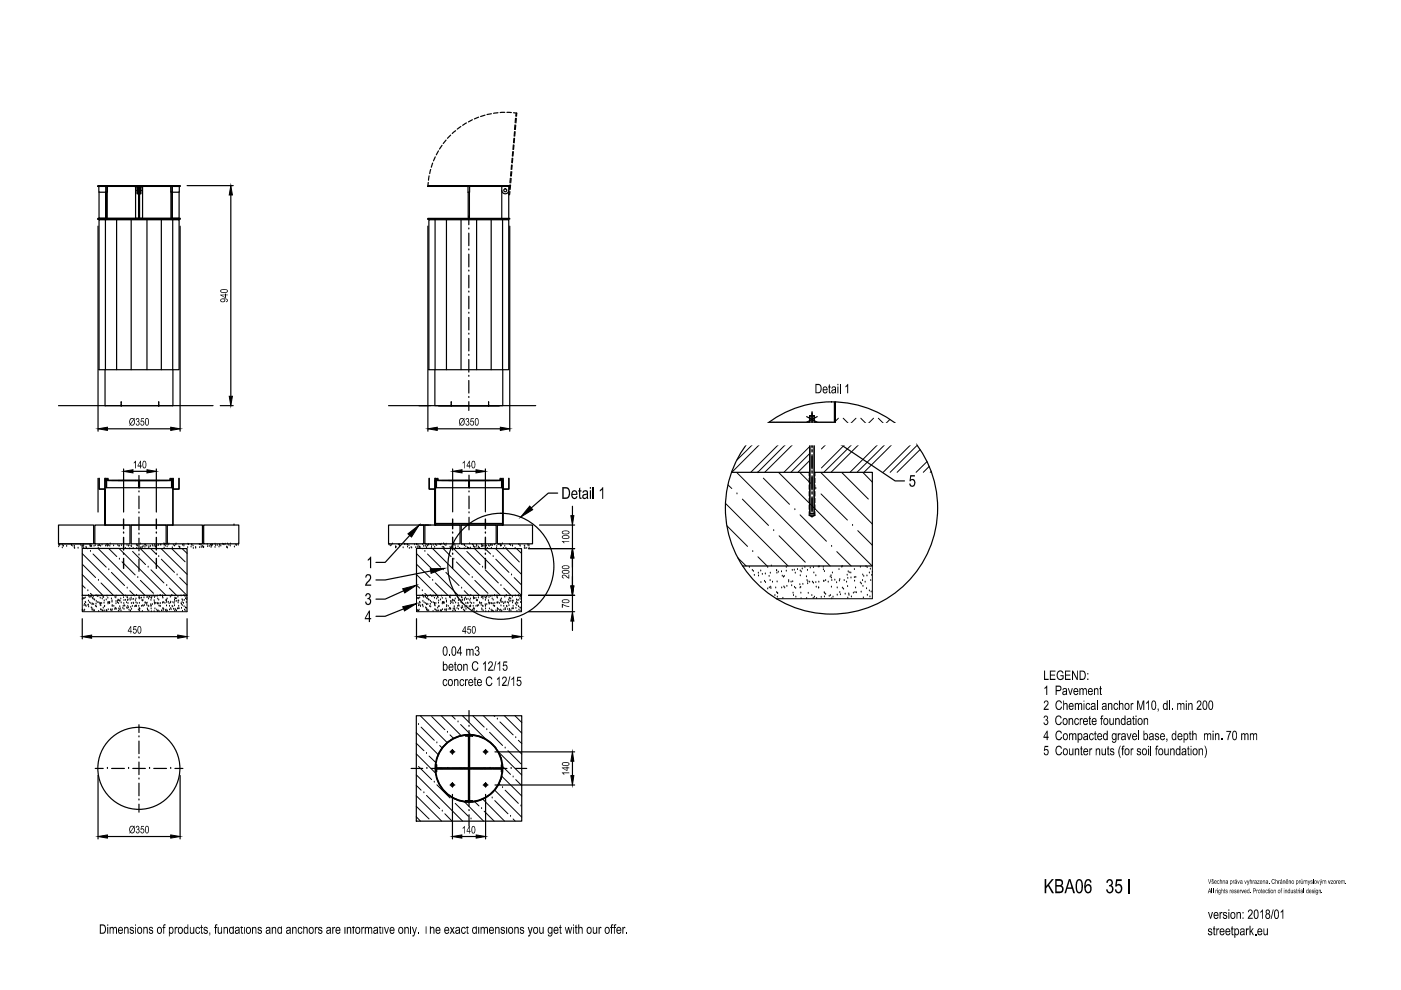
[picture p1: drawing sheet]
<svg xmlns="http://www.w3.org/2000/svg" width="297mm" height="210mm" viewBox="0 0 297 210" stroke-linecap="round" stroke-linejoin="round" font-family="sans-serif">
<!-- layer: 0 -->
<g fill="none" stroke="#000" stroke-width=".25">
<path d="M20.8 39.4h17.4v.1h-17.4zM21 39.5v1.3h1.5v-1.3h-.1M21 39.5h1.7M22.7 39.5l.1 1.3h-.4v-1.2M28.7 39.7v6.6h1.5v-6.6M28.8 39.6l-.1 .1M28.8 39.6h1.3M29 39.5h.3v1.6h-.3zM29.1 39.5v.1M29.4 39.6v6.7h.2v-6.7M29.7 39.5h.2v1.6h-.2zM29.8 39.5v.1"/>
<path d="M30.1 39.6l.1 .1M36.2 39.5h.1M36.2 39.5h1.8M36.4 39.5h.1v1.3h-.3v-1.2M36.4 39.6l.1 6.7M38 39.5v1.3h-1.5v5.5h1.5v-5.5M39.7 39.4h9.7M90.7 39.4h17.4v.1h-17.4zM90.8 38.7l-.1 .7M91 37.3l-.2 .9M91.3 35.9l-.2 .9M91.7 34.6l-.3 .9"/>
<path d="M92.3 33.3l-.4 .8M93 32l-.5 .8M93.7 30.8l-.5 .8M94.6 29.7l-.6 .7M95.5 28.6l-.6 .7M96.6 27.7l-.7 .6M97.7 26.8l-.8 .6M98.9 26.1l-.8 .5M99.2 39.6v1.2h.4v-1.2M99.3 39.5h-.1M99.3 39.5h.2M99.5 39.5h.1"/>
<path d="M100.2 25.4l-.9 .5M101.5 24.8l-.9 .4M102.8 24.4l-.9 .3M104.2 24.1l-.9 .2M105.6 23.9l-1 .1M106.4 39.5v6.8M107 23.8l-1 .1M107.5 23.8l.9 .1M107.9 39.5v6.8M108.1 39.2l-.1 1M108.2 37.8l-.1 1M108.2 39.2v1"/>
<path d="M108.3 36.4l-.1 .9M108.4 37.8l-.1 1M108.5 35l-.1 .9M108.5 36.4l-.1 .9M108.6 35l-.1 .9M108.6 33.6l-.1 .9M108.7 33.6l-.1 .9M108.7 32.2l-.1 .9M108.8 32.2v.9M108.8 30.7v1M108.9 23.9l.7 .1M109 30.8l-.1 .9"/>
<path d="M109 29.3l-.1 1M109.1 29.3l-.1 1M109.1 27.9l-.1 1M109.2 26.5l-.1 1M109.2 27.9l-.1 1M109.3 25.1l-.1 .9M109.3 24.6l.1-.6h.2l-.1 .6M109.3 26.5v1M109.5 25.1l-.1 1M20.8 46.3h17.4v.2h-17.4zM20.8 47.9v43.5M21 40.8v5.5h1.5v-5.5"/>
<path d="M21 46.6h17v31.8h-17zM21 46.5v.1M22.3 46.5v.1M22.4 46.6v31.8M22.5 46.5v.1M22.7 40.8v5.5M24.7 46.6v31.8M27.8 46.6v31.8M29 40.4h.1M29.3 40.4h.1M29.6 40.4h.1M29.9 40.4h.1"/>
<path d="M31.2 46.6v31.8M34.2 46.6v31.8M36.2 40.8v5.5M36.5 46.5v.1M36.6 46.6v31.8M36.7 46.5v.1M38 46.5v.1M38.2 47.9v43.5M48.9 41.3v42.7M90.7 46.3h17.4v.2h-17.4zM90.7 47.9v43.5M90.9 46.6h17v31.8h-17z"/>
<path d="M92.2 46.5v39.5h14.4v-7.6M94.7 46.6v31.8M97.7 46.6v31.8M99.3 40.8v5.5M99.4 57.5h.1M99.4 53h.1M99.4 48.5h.1M99.4 45.8v1.9M99.4 49.4v2.7M99.4 53.9v2.7M99.4 58.4v2.6M99.5 40.8v5.5"/>
<path d="M101 46.6v31.8M104.1 46.6v31.8M106.4 40.4a.74 .74 0 0 0 .7 .7 .74 .74 0 0 0 .8-.7M106.6 46.6v31.8M106.6 46.5v.1M108 40.6l-.1 .7h.1l.1-.7M108.1 47.9v43.5M22.3 78.4v7.6h14.4v-7.6M99.4 79.8h.1M99.4 75.3h.1M99.4 70.9h.1M99.4 66.4h.1"/>
<path d="M99.4 61.9h.1M99.4 62.8v2.7M99.4 67.3v2.7M99.4 71.7v2.7M99.4 76.2v2.7M12.4 86h32.8M22.8 90.9h13.4M25.7 85.5h.1M25.7 85.9h.1M25.7 85.2v.2M25.7 85.5v.3M25.7 86v.2"/>
<path d="M26.2 99.4v9.2M28.2 99.9h3M33.1 99.4v9.2M33.7 85.5h.1M33.7 85.9h.1M33.7 85.2v.2M33.7 85.5v.3M33.7 86v.2M46.7 86h2.7M82.4 86h31.2M92.7 90.9h13.4M95.7 85.5h.1"/>
<path d="M95.7 85.9h.1M95.7 85.2v.2M95.7 85.5v.3M95.7 86v.2M96 99.4v9.1M98 99.9h2.9M99.4 84.3h.1M99.4 80.7v2.6M99.4 85.2v1.8M102.9 99.4v9.1M103.6 85.5h.1M103.6 85.9h.1"/>
<path d="M103.6 85.2v.2M103.6 85.5v.3M103.6 86v.2M162.9 89.7h8.8M163.1 89.5h8.6M171 89.7l2.3 1.2M171 88.3l2.3 1.2M171.6 89.5v.2M171.7 88.2h.9M171.7 88.2v20.7M172.6 89.7h4.3M172.6 89.5h4.3"/>
<path d="M172.6 88.2v20.7M172.8 89.5v.2M173.3 89.7l-2.3 1.2 2.3 1.2M173.3 88.3l-2.3 1.2M175.7 92.6l14.1 9.4h2M176.9 85.2v5h.2v-5v5M12.4 111.3h7.5v4h-7.5zM12.4 115.3h7.1M17.4 116.3h22.3v9.9h-22.3zM20.1 111.3h7.5v4h-7.5zM20.8 101.4v7.2M21 101.4v2.3h1.3v-2.3"/>
<path d="M21 101.4v2.3h1.2v-2.3M22.3 111.3v-7.6v7.6M22.3 111.3h.1M22.3 101.9h.1M22.4 101.4v2h14.1v-2M22.6 101.9h13.8M22.6 101.4v2M22.8 101.4v.5h13.3v-.5M22.9 101.4v.4h13.2v-.4M27.8 111.3h7.4v4h-7.4zM29.4 101.9h.2v1.5h-.2zM29.5 117.7h.1"/>
<path d="M29.5 113.2h.1M29.5 108.7h.1M29.5 104.3h.1M29.5 100.8v2.6M29.5 105.2v2.7M29.5 109.6v2.7M29.5 114.1v2.7M29.5 118.6v2.5M35.5 111.3h7.4v4h-7.4zM36.4 101.4v2M36.5 111.3h.2M36.5 101.9h.2"/>
<path d="M36.6 101.9v9.4M36.7 103.7v7.6h-14.4M36.7 101.4v2.3h1.3v-2.3l-.1 2.3h-1.2v-2.3M43.2 111.3h7.4v4h-7.4zM49.6 111.3h.1M82.4 111.3h7.4v4h-7.4zM86.9 113.5l-5.2 5.7h-2M88.3 116.3h22.3v9.9h-22.3zM88.9 111.3h1.9M90.1 111.3h7.4v4h-7.4zM91 101.4v2.3h1.2v-2.3v2.3h-1.2v-2.3M92.2 111.3v-7.6v7.6"/>
<path d="M92.2 101.9l.1 9.4zM92.2 101.9h.2M92.3 111.1h14.3M92.3 111h14.3M92.4 101.4v2h14.1v-2M92.5 101.9h13.8M92.5 101.4v2M92.8 101.4v.4h13.2l.1-.4v.5h-13.3zM97.8 111.3h7.4v4h-7.4zM99.4 101.9h.1v1.5h-.1zM99.4 108.7h.1M99.4 104.3h.1"/>
<path d="M99.4 100.7v2.7M99.4 105.2v2.7M99.4 109.7v2.6M105.5 111.3h7.4v4h-7.4zM106.3 101.4v2M106.5 101.9h.1M106.6 101.9v9.4zM106.6 101.4v2.3h1.3v-2.3M106.6 103.7v7.6h-14.4M106.7 101.4v2.3h1.2v-2.3M112.1 116.3h9.7M114.4 111.3h7.4"/>
<path d="M118.2 104.5h-2l-3.6 3.2M121.4 107.3v2M121.4 111.3v5M121.4 118.3v5.9M125.8 103.3v2.5M155.2 100.1h16.5M171.6 109.2h.1M171.6 100.1v.8M171.6 101.4v.9M171.6 102.8v.9M171.6 104.2v1M171.6 105.6v1"/>
<path d="M171.6 107v1M171.6 108.5v.7M171.6 109.2l.1 .1M171.7 108.9h.9M171.8 109.2h.2M171.8 109.4l.2 .1M172 109.5h.3M172 109.2h.3M172.3 109.2h.3M172.6 109.4l-.2 .1M172.6 100.1h12.4v19.9h-27.6M172.6 109.2h.2"/>
<path d="M172.8 100.1v.8M172.8 101.4v.9M172.8 102.8v.9M172.8 104.2v1M172.8 105.6v1M172.8 107v1M172.8 108.5v.7M172.8 109.2l-.2 .1M17.4 131.2v4.3M19.4 135h18.3M39.7 131.2v4.3M85.6 129.1l-3.9 1.6h-2"/>
<path d="M85.6 125.3l-3.9 1.7h-2M88.3 131.2v4.3M90.3 135h18.3M91.3 121.1l-9.6 1.9h-2M110.6 131.2v4.3M112.1 126.2h9.7M112.1 129.7h9.7M121.4 126.2v3.5M121.4 131.7v2M29.5 156.2h.1M29.5 153.7v1.6M29.5 157.1v2.7"/>
<path d="M88.3 151.8h22.3v22.3h-22.3zM95.4 159.4h.2M95.7 159.4h.1M95.8 159.4h.3M95.9 159.6h.1M95.9 159.2h.1M95.9 158.9v.2M95.9 159.3v.2M95.9 159.7v.2M96.1 159.4h.1M96.2 159.4h.2M98.7 155.9h1.5v.2h-1.5z"/>
<path d="M99.3 156.1h.3v6.7h-.3zM99.4 158.4h.1M99.4 154h.1M99.4 150.7v2.4M99.4 154.9v2.7M99.4 159.3v2.7M102.4 159.4h.2M102.7 159.4h.1M102.8 159.4h.3M103 159.6h.1M103 159.2h.1M103 158.9v.2"/>
<path d="M103 159.3v.2M103 159.7v.2M103.2 159.4h.1M103.3 159.4h.2M104.9 159.4h16.9M20.2 162.9h1.7M20.8 164.4v13.5M22.8 162.9h.1M22.8 177.4h13.4M23.7 162.9h2.7M27.3 162.9h.1M28.2 162.9h2.6"/>
<path d="M29.5 160.7h.1M29.5 165.2h.1M29.5 169.6h.1M29.5 161.6v2.6M29.5 166.1v2.6M29.5 170.5v1.7M31.7 162.9h.1M32.6 162.9h2.7M36.2 162.9h.1M37.1 162.9h1.7M38.2 164.4v13.5M87.2 162.9h2.4"/>
<path d="M90.5 162.9h.1M91.4 162.9h2.7M92.4 162.2h.2v1.4h-.2zM92.6 162.8h13.7v.3h-13.7zM95 162.9h.1M95.4 166.4h.2M95.7 166.4h.1M95.8 166.4h.3M95.9 162.9h2.7M95.9 166.7h.1M95.9 166.2h.1M95.9 165.9v.2"/>
<path d="M95.9 166.3v.3M95.9 166.7v.2M95.9 168.4v9.5M96.1 166.4h.1M96.2 166.4h.2M97.9 177.4h3.1M98.7 169.8h1.5v.1h-1.5zM99.3 163.1h.3v6.7h-.3zM99.4 171.9h.1M99.4 167.4h.1M99.4 162.9h.1M99.4 163.8v2.7"/>
<path d="M99.4 168.3v2.7M99.4 172.7v2.5M100.3 162.9h2.7M102.4 166.4h.2M102.7 166.4h.1M102.8 166.4h.3M103 166.7h.1M103 166.2h.1M103 165.9v.2M103 166.3v.3M103 166.7v.2M103 168.4v9.5"/>
<path d="M103.2 166.4h.1M103.3 166.4h.2M103.9 162.9h.1M104.8 162.9h2.7M104.9 166.4h16.9M106.3 162.2h.1v1.4h-.1zM108.4 162.9h.1M109.3 162.9h2.4M121.4 161.4v3.1"/>
<circle cx="107.1" cy="40.4" r=".32"/>
<circle cx="176.3" cy="107.7" r="22.5"/>
<circle cx="106.2" cy="120.1" r="11.2"/>
<circle cx="95.9" cy="159.4" r=".32"/>
<circle cx="102.9" cy="159.4" r=".32"/>
<circle cx="29.4" cy="162.9" r="8.7"/>
<circle cx="95.9" cy="166.4" r=".32"/>
<circle cx="99.4" cy="162.9" r="7.2"/>
<circle cx="99.4" cy="162.9" r="7"/>
<circle cx="102.9" cy="166.4" r=".32"/>
</g>
<g fill="none" stroke="#000" stroke-width=".3">
<path d="M172.2 95.8h.1M172.2 95.5h.1M172.2 87.3v3.2M172.2 92v2.9M172.2 96.4v3M26.2 113h.1M26.2 117.5h.1M26.2 110.1v2M26.2 113.9v2.7M26.2 118.4v2.1M33.1 113h.1M33.1 117.5h.1"/>
<path d="M33.1 110.1v2M33.1 113.9v2.7M33.1 118.4v2.1M96 113h.1M96 117.5h.1M96 110.1v2M96 113.9v2.7M96 118.4v2.1M102.9 113h.1M102.9 117.5h.1M102.9 110.1v2M102.9 113.9v2.7"/>
<path d="M102.9 118.4v2.1M172.2 100.3h.1M172.2 104.8h.1M172.2 100h.1M172.2 104.5h.1M172.2 100.9v3M172.2 105.4v3.1M239.4 186.4v3"/>
</g>
<g fill="#000">
<path d="M28.9 88.7l.4-.1 .2 .2v.3l-.1 .3 .2 .2v.3l-.2 .3h-.4l-.2-.3 .2-.1a.25 .25 0 0 0 .3 .3 .25 .25 0 0 0 .1-.4v-.2h-.3v-.2l.2-.1a.24 .24 0 0 0 0-.4 .24 .24 0 0 0-.3 .3h-.2zM28.7 97.7h.1v1.6h-.1v-1.3l-.3 .3zM29.9 88.7h.6v.1h-.5v.5a.49 .49 0 0 1 .6 .4 .49 .49 0 0 1-.5 .5l-.3-.3 .1-.1a.26 .26 0 0 0 .3 .3 .26 .26 0 0 0 .2-.3v-.2a.26 .26 0 0 0-.2-.3 .26 .26 0 0 0-.3 .2h-.1zM98.1 98.1l.5-.4v1.6h-.2v-1.3l-.3 .3zM98.8 88.8l.2-.1a.37 .37 0 0 1 .5 .2 .37 .37 0 0 1-.2 .5l.2 .2v.4l-.2 .2h-.4l-.2-.3 .1-.1a.28 .28 0 0 0 .4 .2 .28 .28 0 0 0 .2-.4 .28 .28 0 0 0-.4-.1v-.2l.3-.1a.25 .25 0 0 0-.2-.4 .25 .25 0 0 0-.3 .3h-.1zM99.8 88.7h.7v.1h-.6v.5l.3-.1 .3 .2v.5l-.3 .3h-.3l-.2-.2 .1-.2a.26 .26 0 0 0 .3 .3 .26 .26 0 0 0 .2-.3v-.2a.24 .24 0 0 0-.1-.2 .24 .24 0 0 0-.3 .1h-.2zM175.7 81.6l.2-.2v.5h.2v.3h-.2v.9l.2 .1v.2a.3 .3 0 0 1-.3-.1 .3 .3 0 0 1-.1-.3v-.8h-.1zM178.1 81.4h.1v2h-.1zM179.7 81.4h.1v2h-.2v-1.6l-.4 .3v-.2zM119.1 114.7h1.6v.1h-1.2l.2 .4h-.2zM122.8 103.5l.2-.1v.6h.3v.2h-.3v1.2l.3 .1v.3a.42 .42 0 0 1-.5-.6v-1h-.2zM127.7 103.3h.2v2.5h-.2v-2l-.5 .4v-.3z"/>
<path d="M193 100.7h1v.3h-.8l-.1 .7 .6-.1 .4 .6v.5l-.4 .5h-.6l-.3-.7h.2l.1 .3a.45 .45 0 0 0 .7 0 .45 .45 0 0 0 0-.6 .39 .39 0 0 0-.3-.4 .39 .39 0 0 0-.5 .3l-.2-.1zM28.3 132.7h.6v.3h-.5v.4l.3-.1 .3 .3v.5l-.3 .3-.4-.1-.1-.4 .1 .1a.32 .32 0 0 0 .5 0 .32 .32 0 0 0 0-.4 .32 .32 0 0 0-.4-.1l-.2 .1zM77.6 126l.3-.2h.3l.4 .5v.3l-.3 .3 .4 .3v.7l-.3 .3-.5 .1-.4-.3-.1-.4 .2-.1 .4 .5 .4-.1v-.7l-.5-.1v-.3l.3-.1 .2-.3a.35 .35 0 0 0-.4-.4 .35 .35 0 0 0-.3 .4h-.3zM77.6 121.9l.7-.2 .4 .4-.1 .7-.9 1.1h1v.3h-1.3l.1-.4 .8-1 .1-.4a.39 .39 0 0 0-.4-.4 .39 .39 0 0 0-.3 .5h-.3zM78.5 118h.2v2.5h-.3v-1.9l-.4 .3v-.3zM95.2 138.8h.2v.2h-.2zM98.8 137.6h.2v.2l.2-.2h.3a.19 .19 0 0 0 .2 .2 .19 .19 0 0 0 .2-.2 .36 .36 0 0 1 .4 .1 .36 .36 0 0 1 .1 .3v1h-.2v-.9a.23 .23 0 0 0-.1-.3 .23 .23 0 0 0-.3 .1l-.1 1.1h-.2v-.9a.22 .22 0 0 0-.1-.3 .22 .22 0 0 0-.3 .1v1.1h-.3zM99.2 132.8h.6v.2h-.5l.1 .3a.51 .51 0 0 1 .5 .6 .51 .51 0 0 1-.6 .5l-.2-.3 .1-.2a.3 .3 0 0 0 .5 .2 .3 .3 0 0 0 0-.6l-.6 .1zM100.8 137.1l.2-.1 .4 .1 .2 .3v.3a.22 .22 0 0 0-.2 .3 .22 .22 0 0 0 .2 .2l.1 .4-.3 .4h-.6l-.2-.5h.2l.1 .1a.35 .35 0 0 0 .5 .1 .35 .35 0 0 0-.1-.6h-.3l.1-.2a.3 .3 0 0 0 .3-.3 .3 .3 0 0 0-.2-.3 .3 .3 0 0 0-.4 .3l-.1-.1zM119.1 128l1.6 .5v.2l-.8-.1-.6-.3v.5h-.2zM119.2 121.9h.6l.7 .6v-.7h.2v.9l-1.1-.7a.25 .25 0 0 0-.3 .2 .25 .25 0 0 0 .3 .3l-.1 .1a.39 .39 0 0 1-.4-.2 .39 .39 0 0 1 .1-.5zM93.9 144.2l.4-.2h.3l.2 .3-.1 .2a.36 .36 0 0 0-.6-.2 .36 .36 0 0 0 0 .6 .3 .3 0 0 0 .3 .4 .3 .3 0 0 0 .3-.4h.2l-.2 .5-.4 .1-.3-.2-.1-.3z"/>
<path d="M96.3 144h.1v.2l.3-.2 .5 .2v1.2h-.2v-.8a.27 .27 0 0 0-.2-.4 .27 .27 0 0 0-.3 .3l-.1 .9h-.1zM96.4 140.4l.2-.1v.5h.2v.2h-.2v.9l.2 .1v.2a.28 .28 0 0 1-.3-.1 .28 .28 0 0 1-.1-.3v-.8h-.1zM98.2 140.8h.2v.2l.2-.2a.4 .4 0 0 1 .5 0 .4 .4 0 0 1 0 .5v.9h-.1v-.9a.3 .3 0 0 0-.4-.3 .3 .3 0 0 0-.2 .4v.8h-.2zM97.6 144.1l.6-.1 .2 .4-.2 .1a.33 .33 0 0 0-.4-.3 .33 .33 0 0 0-.2 .5l.2 .5a.25 .25 0 0 0 .3 0 .25 .25 0 0 0 .1-.3h.2l-.2 .5-.3 .1-.3-.2-.2-.5zM98.6 144h.2v.2l.1-.2h.3l-.1 .3a.29 .29 0 0 0-.3 .1 .29 .29 0 0 0 0 .3v.7h-.2zM100.6 143.7l.2-.2v.5h.2v.2h-.2v.9l.2 .1v.2a.33 .33 0 0 1-.4-.4v-.8h-.1zM100.2 140.4l.3-.2h.5l.4 .4v.2h-.2l-.2-.3-.3-.1-.3 .2-.2 .4 .1 .7 .3 .3 .4-.1 .2-.4 .2 .1-.3 .6h-.6l-.4-.4-.1-.8zM102.8 140.2h.2v2h-.2v-1.5l-.4 .3v-.3zM103.2 143.7l.7-.3 .4 .3 .1 .3h-.3l-.2-.3h-.4l-.2 .3-.1 .6 .3 .6h.4l.3-.4h.2l-.4 .6h-.5l-.4-.3-.1-.9zM103.6 140.4l.4-.2 .4 .2 .1 .6-.8 1h.8v.2h-1l.1-.4 .6-.8a.33 .33 0 0 0-.1-.6 .33 .33 0 0 0-.4 .4h-.2zM105.1 140.2h.1l-.4 2h-.2zM105.8 143.5h.1v1.9h-.2v-1.5l-.3 .3v-.3z"/>
<path d="M105.9 140.2h.1v2h-.1v-1.5l-.4 .3v-.3zM106.8 140.2h.7v.3h-.6l-.1 .5 .5-.1 .3 .4v.6l-.4 .3h-.3l-.3-.2v-.3h.2a.38 .38 0 0 0 .6 .2 .38 .38 0 0 0-.1-.6l-.1-.2-.6 .2zM106.6 143.6l.5-.1 .3 .3v.5l-.7 .9h.7v.2h-1l.2-.4 .5-.7 .1-.4a.3 .3 0 0 0-.3-.2 .3 .3 0 0 0-.3 .3h-.2zM108 143.4h.2l-.5 2.1h-.1zM108.9 143.5h.1v1.9h-.2v-1.5l-.4 .3v-.2zM109.7 143.5h.8v.2h-.6l-.1 .6 .5-.1 .3 .4-.1 .5-.3 .3h-.5l-.2-.5h.2a.35 .35 0 0 0 .5 .3 .35 .35 0 0 0 .2-.5 .34 .34 0 0 0-.3-.4 .34 .34 0 0 0-.4 .2h-.1zM221.4 151.8h.6l.2 .3-.2 .5 .3 .3v.5l-.3 .3h-.4l-.2-.1-.2-.4 .2-.1 .2 .4a.38 .38 0 0 0 .5-.3 .38 .38 0 0 0-.5-.4l.1-.2 .3-.3a.29 .29 0 0 0-.2-.4 .29 .29 0 0 0-.4 .4l-.2-.1zM221.5 158.1h.8v.3h-.7l-.1 .5 .5-.1 .3 .3v.6l-.2 .4-.3 .1-.4-.3-.1-.3h.2a.37 .37 0 0 0 .5 .3 .37 .37 0 0 0 .1-.7l-.1-.2-.7 .2zM221.4 142.2h.2v1.7h.7v.3h-.9zM221.4 145.8l.6-.4v1.9h-.2v-1.5l-.3 .3zM221.4 148.7l.4-.2 .5 .2v.6l-.8 1h.8v.2h-1l.1-.4 .6-.8a.34 .34 0 0 0-.1-.6 .34 .34 0 0 0-.4 .4h-.2zM222.6 142.2h1.2v.2h-1v.6h.9v.2h-.9v.7h1v.3h-1.2z"/>
<path d="M224.2 142.4l.5-.3 .6 .3 .2 .3-.2 .1-.3-.4h-.3l-.3 .1-.2 .5 .1 .7 .4 .3 .6-.3v-.3h-.5v-.2h.7v.7l-.3 .2-.6 .1-.4-.3-.2-1zM223.9 152l.6-.3 .3 .1 .3 .4-.2 .1-.2-.3-.4-.1-.4 .5v.6l.3 .5h.4l.3-.5 .2 .1-.1 .3-.4 .3h-.4l-.4-.4-.1-1zM224 155.1l.6-.2 .5 .3 .1 .3h-.3l-.2-.4h-.4l-.3 .6 .1 .7 .2 .3h.4l.3-.5 .2 .1-.4 .6h-.6l-.3-.4-.1-.9zM224 148.7l.7-.2 .4 .4 .1 .2h-.2l-.2-.3-.5-.1-.3 .6v.6l.3 .4h.3l.4-.5 .2 .1-.4 .6h-.5l-.4-.4-.1-.8zM223.9 158.4l.3-.3h.5l.4 .4 .1 .2h-.2l-.2-.3-.3-.1-.5 .4v.6l.2 .5 .5 .1 .3-.5 .2 .1-.5 .6h-.5l-.3-.4-.1-.8zM225.4 148.5h.2v.7l.5-.2 .2 .3 .1 1.2h-.3v-.9a.26 .26 0 0 0-.2-.3 .26 .26 0 0 0-.3 .2v1h-.2zM225.8 142.2h1.1v.2h-.9v.6h.9v.2h-.9v.7h1v.3h-1.2zM226.6 152.3h.2v.2l.3-.3 .4 .2v1.3h-.2v-.9a.3 .3 0 0 0-.3-.4 .3 .3 0 0 0-.2 .5v.8h-.2zM226.7 155.5h.1v.2l.3-.3 .4 .3 .3-.2a.39 .39 0 0 1 .4 .4v1h-.2v-.9a.27 .27 0 0 0-.3-.4 .27 .27 0 0 0-.2 .5v.8h-.2v-.9a.29 .29 0 0 0-.3-.3 .29 .29 0 0 0-.2 .5v.7h-.1zM226.4 145.9h.2l.3 1.2 .3-1.2h.3l-.5 1.4h-.1zM227.3 142.2h.2l.8 1.5v-1.5h.2v2h-.2l-.8-1.6v1.6h-.2zM227.9 149.1h.1v.2l.3-.2a.28 .28 0 0 1 .3-.1 .28 .28 0 0 1 .1 .3l.2-.3 .5 .1v1.4h-.2v-.9a.27 .27 0 0 0-.3-.3 .27 .27 0 0 0-.1 .4v.8h-.2v-1a.29 .29 0 0 0-.4-.2 .29 .29 0 0 0-.1 .5v.7h-.2z"/>
<path d="M227.9 152.4l.6-.1 .2 .3-.1 .1a.35 .35 0 0 0-.5-.2 .35 .35 0 0 0-.1 .6 .31 .31 0 0 0 .2 .4 .31 .31 0 0 0 .4-.3h.2v.1l-.3 .4h-.3l-.4-.2v-.7zM228.9 145.9h.1v.2l.3-.2 .4 .2 .3-.2h.3l.1 .3v1.1h-.1v-.8a.27 .27 0 0 0-.3-.4 .27 .27 0 0 0-.3 .4v.8h-.2v-.9a.23 .23 0 0 0-.1-.3 .23 .23 0 0 0-.3 .2v1h-.2zM228.9 152.3h.2v.2l.2-.3 .3 .1-.1 .3-.2-.1-.1 .1-.1 1.1h-.2zM229.2 158.3l.2-.1v.5h.1v.2h-.1v1h.1v.2a.33 .33 0 0 1-.3-.4v-.8h-.2zM230.3 149.2l.5-.2 .3 .4-.1 .1a.37 .37 0 0 0-.6-.1 .37 .37 0 0 0 0 .5v.2a.28 .28 0 0 0 .4 .2 .28 .28 0 0 0 .2-.3h.2l-.3 .5h-.4l-.2-.1-.1-.3zM230.9 151.9l.2-.1v.5h.2v.2h-.2v.9l.2 .1v.2a.3 .3 0 0 1-.3-.1 .3 .3 0 0 1-.1-.3v-.8h-.1zM231 155.6l.5-.2 .4 .3v.2h-.2a.28 .28 0 0 0-.3-.3 .28 .28 0 0 0-.3 .4v.4l.2 .3h.3l.1-.3h.2l-.2 .5-.3 .1-.4-.3-.1-.4zM231.9 145.9h.2v.2l.3-.2 .4 .1 .1 1.3h-.2v-.9a.29 .29 0 0 0-.4-.3 .29 .29 0 0 0-.1 .4v.8h-.3zM232.1 155.1l.2-.1v.5h.2v.2h-.2v.9l.2 .3a.31 .31 0 0 1-.3 0 .31 .31 0 0 1-.1-.4v-.8h-.2zM232.6 148.5h.1v2h-.1zM233.5 151.8l.4-.1v.2l-.3 .1v.3h.2v.2h-.2v1.2h-.2v-1.2h-.1zM233.2 145.6l.2-.2v.5h.2v.2h-.2v1l.2 .2a.32 .32 0 0 1-.3 0 .32 .32 0 0 1-.1-.4v-.8h-.1z"/>
<path d="M234.9 149.1h.2v.2l.2-.3 .5 .2v1.3h-.2v-.9a.29 .29 0 0 0-.3-.3 .29 .29 0 0 0-.2 .4v.8h-.2zM234.8 158.3l.2-.1v.5h.2v.2h-.2v1h.2v.2a.33 .33 0 0 1-.4-.4v-.8h-.1zM235.4 158.8l.5-.1 .3 .1v.3l-.2-.2a.24 .24 0 0 0-.3-.1 .24 .24 0 0 0-.1 .4 .24 .24 0 0 0 .3 .1l.4 .2v.4l-.3 .2h-.4l-.3-.4h.2l.1 .2a.27 .27 0 0 0 .5-.2 .27 .27 0 0 0-.4-.2l-.3-.3zM235.2 152.3h.2v.8a.28 .28 0 0 0 .2 .4 .28 .28 0 0 0 .3-.3l.1-.9h.1v1.4h-.1v-.2l-.3 .2-.4-.1zM236.4 152.3h.2v.2l.3-.3 .4 .2 .1 1.3h-.2v-.9a.3 .3 0 0 0-.3-.4 .3 .3 0 0 0-.3 .5v.8h-.2zM236.2 149.3l.2-.3h.4l.3 .4-.2 .1a.33 .33 0 0 0-.5-.2 .33 .33 0 0 0-.1 .5v.3a.29 .29 0 0 0 .4 .2 .29 .29 0 0 0 .2-.3h.2l-.2 .4h-.6l-.2-.3zM237 155.5h.2v.2a.24 .24 0 0 1 .1-.3 .24 .24 0 0 1 .3 .1v.2l-.4 .1v1.1h-.2zM237.2 148.5h.2v.7l.2-.1a.4 .4 0 0 1 .5 0 .4 .4 0 0 1 .1 .5v.9h-.2v-.9a.3 .3 0 0 0-.4-.3 .3 .3 0 0 0-.2 .4v.8h-.2zM238.8 155.5h.3l.3 1.1 .3-1.1h.2l-.4 1.4h-.2zM239.7 149.1h.2v.2a.24 .24 0 0 1 .1-.3 .24 .24 0 0 1 .3 .1v.2l-.4 .1v1.1h-.2zM240.2 151.9l.2-.1v.5h.2v.2h-.2v.9l.2 .3a.32 .32 0 0 1-.3-.1 .32 .32 0 0 1-.1-.3v-.8h-.2zM241.1 158.8l.5-.1 .3 .1v.3l-.2-.2a.24 .24 0 0 0-.3-.1 .24 .24 0 0 0-.2 .4 .24 .24 0 0 0 .4 .1h.1a.45 .45 0 0 1 0 .8 .45 .45 0 0 1-.7-.4h.2a.25 .25 0 0 0 .1 .3 .25 .25 0 0 0 .4-.2 .25 .25 0 0 0-.2-.3l-.4-.2z"/>
<path d="M241.1 148.5h.3l.5 1.7 .4-1.7h.3v2h-.2v-1.7l-.5 1.7h-.1l-.5-1.7v1.7h-.2zM241.3 154.9h.2v2h-.2zM242.5 152.3h.2v.2l.3-.3 .4 .2v1.3h-.2v-.9a.31 .31 0 0 0-.3-.4 .31 .31 0 0 0-.2 .5v.8h-.2zM243.5 148.5h.1v2h-.2v-1.5l-.4 .3v-.3zM244.9 155.6l.3-.2 .4 .1 .1 .4h-.2a.24 .24 0 0 0-.1-.3 .24 .24 0 0 0-.3 .2 .24 .24 0 0 0 .2 .2l.4 .3v.5l-.6 .1-.3-.3 .2-.2a.27 .27 0 0 0 .3 .4 .27 .27 0 0 0 .2-.3 .27 .27 0 0 0-.3-.2l-.3-.3zM245.4 150.2h.3v.5l-.2 .2zM247.3 156.6h.2l-.1 .7zM247.9 148.5h.1v2h-.1zM248.4 150.2h.2v.3h-.2zM249.6 149.1h.2v.2l.1-.2a.35 .35 0 0 1 .5 .2l.3-.3 .4 .2v1.3h-.1v-1a.28 .28 0 0 0-.4-.2 .28 .28 0 0 0-.2 .4v.8h-.1v-1a.28 .28 0 0 0-.4-.2 .28 .28 0 0 0-.1 .4v.8h-.2zM251.9 149.1h.2v.2l.2-.3 .5 .2 .1 1.3h-.3v-.9a.3 .3 0 0 0-.3-.3 .3 .3 0 0 0-.2 .4v.8h-.2zM251.8 158.3l.2-.1v.5h.2v.2h-.2v.9l.2 .1v.2a.31 .31 0 0 1-.3 0 .31 .31 0 0 1-.1-.4v-.8h-.1v-.2h.1z"/>
<path d="M252.2 155.1l.2-.1v.5h.2v.2h-.2v1h.2v.2a.29 .29 0 0 1-.4 0 .29 .29 0 0 1 0-.4v-.8h-.1zM252.8 154.9h.2v.7l.4-.2 .3 .3v1.2h-.2v-.9a.3 .3 0 0 0-.3-.3 .3 .3 0 0 0-.2 .4v.8h-.2zM253.8 148.7l.4-.2 .5 .2v.6l-.7 1h.7v.2h-1v-.3l.7-.8 .2-.4a.33 .33 0 0 0-.4-.3 .33 .33 0 0 0-.3 .4h-.2zM255.3 155.5h.1v.2a.35 .35 0 0 1 .4-.3 .35 .35 0 0 1 .3 .3v-.1a.37 .37 0 0 1 .5-.1 .37 .37 0 0 1 .2 .4v1h-.2v-.9a.28 .28 0 0 0-.3-.4 .28 .28 0 0 0-.2 .5v.8h-.2v-.9a.24 .24 0 0 0-.2-.4 .24 .24 0 0 0-.2 .3l-.1 1h-.1zM257.6 155.5h.2v.2l.3-.3 .4 .2v1.3h-.2v-.9a.3 .3 0 0 0-.3-.4 .3 .3 0 0 0-.2 .5v.8h-.2zM258.9 156.6h.2v.3h-.2zM260 155h1l-.6 1.9h-.2l.1-.6 .5-1.1h-.8zM263.1 155.5l.3 .1a.33 .33 0 0 1 .3-.2 .33 .33 0 0 1 .3 .3l.2-.2a.4 .4 0 0 1 .5 .4v1h-.2v-.9a.27 .27 0 0 0-.3-.4 .27 .27 0 0 0-.2 .5v.8h-.2v-.9a.27 .27 0 0 0-.3-.3 .27 .27 0 0 0-.1 .5v.7h-.3zM265 155.5h.2v.2a.35 .35 0 0 1 .3-.3 .35 .35 0 0 1 .4 .3v-.1a.37 .37 0 0 1 .4-.1 .37 .37 0 0 1 .2 .4v1h-.1v-.9a.28 .28 0 0 0-.3-.4 .28 .28 0 0 0-.2 .5v.8h-.2v-.9a.29 .29 0 0 0-.4-.3 .29 .29 0 0 0-.1 .5v.7h-.2zM28.9 175.2l.5-.1 .1 .5a.19 .19 0 0 0-.1 .2 .19 .19 0 0 0 .2 .2l-.1 .6-.4 .1a.26 .26 0 0 1-.3-.2 .26 .26 0 0 1 .1-.3 .3 .3 0 0 0 .4 .3 .3 .3 0 0 0 .2-.4 .3 .3 0 0 0-.4-.2v-.1a.24 .24 0 0 0 .3-.2 .24 .24 0 0 0-.2-.3 .24 .24 0 0 0-.2 .2h-.2zM29.9 175.1h.6v.2h-.5v.4l.3-.1 .3 .4v.4l-.2 .3h-.4l-.2-.3v-.1h.1a.31 .31 0 0 0 .5 .1 .31 .31 0 0 0 0-.5l-.3-.1-.3 .1zM98.4 175.2l.2-.1v1.6h-.2v-1.2l-.3 .2z"/>
<path d="M119.1 163.8h1.6v.1h-1.2l.2 .3h-.2zM226.7 158.7h.1v.8a.32 .32 0 0 0 .3 .5 .32 .32 0 0 0 .3-.5v-.8h.2v1.4h-.2v-.2l-.2 .2-.5-.1zM227.9 158.7h.1v.2l.3-.2 .5 .1v1.3h-.2v-.9a.29 .29 0 0 0-.3-.3 .29 .29 0 0 0-.2 .4v.8h-.2zM231 158.7h.1v.2l.4-.2h.1l-.1 .2a.3 .3 0 0 0-.3 .1 .3 .3 0 0 0-.1 .4v.7h-.1zM232.3 158.7h.2v.2l.2-.2 .5 .1 .1 1.3h-.3v-.9a.3 .3 0 0 0-.3-.3 .3 .3 0 0 0-.2 .4v.8h-.2zM233.6 158.7h.1v.8a.3 .3 0 0 0 .4 .4 .3 .3 0 0 0 .2-.4v-.8h.2v1.4h-.2v-.2l-.2 .2-.5-.1zM237.4 158.1h.3l-.3 .7-.1 1 .4 .9-.3-.1-.3-.9 .1-.8zM238 158.2l.4-.1v.3h-.3v.3h.2v.2h-.2v1.2h-.2v-1.2h-.2v-.2h.2zM239.7 158.7h.2v.2l.3-.2 .1 .2a.3 .3 0 0 0-.4 .1 .3 .3 0 0 0 0 .4v.7h-.2zM243.9 158.1h.2v2h-.2zM245.1 158.2l.5-.1-.1 .3-.3 .1v.2h.3v.2h-.3v1.2h-.1v-1.2h-.2v-.2h.2zM246.8 158.7h.3v.8a.31 .31 0 0 0 .3 .4 .31 .31 0 0 0 .2-.4v-.8h.2v1.4h-.2v-.2l-.2 .2h-.4l-.2-.3z"/>
<path d="M248.1 158.7h.2v.2l.2-.2 .5 .1v1.3h-.2v-.9a.26 .26 0 0 0-.2-.3 .26 .26 0 0 0-.3 .3v.9h-.2zM254.1 158.7h.2v.2l.3-.2a.42 .42 0 0 1 .5 .5v.9h-.2v-.9a.3 .3 0 0 0-.4-.3 .3 .3 0 0 0-.2 .4v.8h-.2zM255.4 158.1l.3 .4 .2 .8-.1 .9-.3 .5h-.1l.3-.8v-.8zM23.2 196.5h.2v.3l.1-.2a.34 .34 0 0 1 .3-.1 .34 .34 0 0 1 .3 .3l.3-.3 .4 .2v1.3h-.2v-1a.26 .26 0 0 0-.3-.3 .26 .26 0 0 0-.2 .4v.9h-.2v-1a.25 .25 0 0 0-.2-.3 .25 .25 0 0 0-.2 .3l-.1 1h-.2zM26.3 196.5h.2v.3l.3-.3 .4 .2 .1 1.3h-.2v-.9a.31 .31 0 0 0-.4-.4 .31 .31 0 0 0-.2 .5v.8h-.2zM27.6 196.7l.4-.2 .3 .2 .1 .2-.2 .1v-.2a.25 .25 0 0 0-.4-.1 .25 .25 0 0 0-.1 .3 .25 .25 0 0 0 .4 .1l.3 .3v.4l-.6 .2-.3-.3v-.1h.2a.28 .28 0 0 0 .3 .2 .28 .28 0 0 0 .2-.3 .28 .28 0 0 0-.4-.2l-.3-.2zM30.4 196.5h.2v.3v-.2a.42 .42 0 0 1 .6 0 .42 .42 0 0 1 .1 .5v.9h-.2v-1a.3 .3 0 0 0-.4-.3 .3 .3 0 0 0-.1 .5v.8h-.2zM31.6 196.7l.6-.2 .2 .3-.1 .2a.22 .22 0 0 0-.2-.3 .22 .22 0 0 0-.3 .1 .22 .22 0 0 0 .2 .3l.4 .2v.5l-.3 .2h-.3l-.3-.3v-.1h.3a.28 .28 0 0 0 .3 .3 .28 .28 0 0 0 .2-.4 .28 .28 0 0 0-.4-.2l-.3-.2zM34.7 196.1l.4-.1v.2l-.3 .1v.2h.3v.3h-.3v1.2h-.2v-1.2h-.1zM37 196.5h.2v.3l.2-.3 .3 .1-.1 .2a.28 .28 0 0 0-.4 .1 .28 .28 0 0 0 0 .3v.8h-.2zM40.3 196.5h.1v.9a.31 .31 0 0 0 .4 .4 .31 .31 0 0 0 .2-.5v-.8h.2v1.5h-.2v-.2l-.3 .2h-.3l-.1-.2zM41.5 196.7l.4-.2h.2l.3 .5h-.2a.28 .28 0 0 0-.3-.3 .28 .28 0 0 0-.2 .3v.6a.28 .28 0 0 0 .3 .2 .28 .28 0 0 0 .2-.3h.2v.1l-.2 .4h-.4l-.3-.2-.1-.4z"/>
<path d="M42.6 196.2l.2-.2v.5h.2v.3h-.2v.9l.3 .3h-.2l-.3-.1v-1.1h-.1zM43.2 196.7l.3-.2h.3l.2 .3-.1 .2a.26 .26 0 0 0-.3-.4 .26 .26 0 0 0-.2 .4 .26 .26 0 0 0 .3 .1l.4 .3-.1 .4-.3 .2h-.4l-.2-.3 .2-.1a.26 .26 0 0 0 .3 .2 .26 .26 0 0 0 .2-.4l-.6-.3zM44.4 197.7h.2l-.1 .7zM45.6 196.1l.5-.1v.2h-.3v.3h.2v.3h-.2v1.2h-.2v-1.2h-.2zM46.1 196.5h.3v.9a.3 .3 0 0 0 .3 .4 .3 .3 0 0 0 .2-.5v-.8h.2v1.5h-.2v-.2l-.2 .2-.5-.2zM47.4 196.5h.2v.3l.3-.3 .4 .2v1.3h-.2v-.9a.31 .31 0 0 0-.3-.4 .31 .31 0 0 0-.2 .5v.8h-.2zM51.1 196.2l.2-.2v.5h.2v.3h-.2v.9l.3 .3h-.2l-.3-.1v-1.1h-.1zM53.4 196.5h.2v.3l.3-.3 .4 .2 .1 1.3h-.2v-.9a.3 .3 0 0 0-.4-.3 .3 .3 0 0 0-.2 .4v.8h-.2zM54.7 196.7l.2-.2h.4l.2 .3-.2 .2a.27 .27 0 0 0-.2-.4 .27 .27 0 0 0-.3 .4 .27 .27 0 0 0 .4 .1l.3 .3-.1 .5-.6 .1-.2-.3 .2-.2a.25 .25 0 0 0 .1 .3 .25 .25 0 0 0 .3-.1 .25 .25 0 0 0-.1-.3l-.4-.3zM57.6 196.5h.2v.3l.3-.3 .4 .2v1.3h-.1v-.9a.3 .3 0 0 0-.4-.3 .3 .3 0 0 0-.2 .4v.8h-.2zM61.9 196.5h.2v.3l.3-.3 .4 .2 .1 1.3h-.2v-.9a.3 .3 0 0 0-.4-.3 .3 .3 0 0 0-.2 .4v.8h-.2zM63.2 196.8l.5-.3 .4 .3v.2h-.2a.34 .34 0 0 0-.5-.2 .34 .34 0 0 0-.1 .5v.2a.3 .3 0 0 0 .3 .3 .3 .3 0 0 0 .3-.3h.2l-.2 .4-.4 .1-.2-.1-.2-.4z"/>
<path d="M64.3 196h.2v.7l.3-.2 .4 .2v1.3h-.2v-1a.26 .26 0 0 0-.2-.3 .26 .26 0 0 0-.3 .3v1h-.2zM66.8 196.5h.1v.3l.2-.3 .3 .1-.1 .2a.28 .28 0 0 0-.3 .1 .28 .28 0 0 0-.1 .3v.8h-.1zM67.5 196.7l.3-.2h.3l.2 .3-.1 .2a.27 .27 0 0 0-.3-.4 .27 .27 0 0 0-.3 .4 .27 .27 0 0 0 .4 .1l.4 .3-.2 .5-.6 .1-.2-.4 .2-.1a.25 .25 0 0 0 .1 .3 .25 .25 0 0 0 .4-.1 .25 .25 0 0 0-.2-.3l-.1-.1a.45 .45 0 0 1-.3-.6zM70.4 196.5h.2v.3l.1-.3h.3v.3a.26 .26 0 0 0-.3 .1 .26 .26 0 0 0 0 .3v.8h-.3zM73.5 196.5h.2v.3l.3-.3 .4 .1 .1 1.4h-.2v-1a.29 .29 0 0 0-.4-.2 .29 .29 0 0 0-.2 .4v.8h-.2zM74.9 196h.4v.2h-.3v.3h.2v.3h-.2v1.2h-.2v-1.2h-.2v-.3h.2zM76.6 196.5h.2v.3l.2-.3 .3 .1-.1 .2a.28 .28 0 0 0-.4 .1 .28 .28 0 0 0 0 .3v.8h-.2zM77.3 196.5h.2v.3l.3-.3 .4 .3 .3-.3h.2l.2 .3v1.2h-.2v-.9a.27 .27 0 0 0-.2-.4 .27 .27 0 0 0-.3 .4v.9h-.2v-1a.23 .23 0 0 0-.1-.3 .23 .23 0 0 0-.3 .3v1h-.3zM80.5 196.2l.1-.2v.5h.3v.3h-.3l.1 1h.2v.2h-.2l-.2-.1v-1.1h-.2zM81.4 196.5h.2l.4 1.2 .3-1.2h.2l-.5 1.5h-.1zM85.7 196.5h.2v.3l.3-.3 .4 .2 .1 1.3h-.2v-.9a.3 .3 0 0 0-.4-.3 .3 .3 0 0 0-.2 .4v.8h-.2zM87 196h.2v2h-.2z"/>
<path d="M87.3 196.5h.2l.4 1.2 .3-1.2h.2l-.5 1.8-.2 .3-.2-.1-.1-.2h.2l.2-.3zM88.6 197.7h.3v.3h-.3zM89.7 196h1.3v.2h-.6v1.8h-.1v-1.8h-.6zM91.1 196h.3v.7l.4-.2 .3 .3v1.2h-.2v-.9a.3 .3 0 0 0-.3-.4 .3 .3 0 0 0-.2 .5v.8h-.3zM95.4 196.5h.2l.3 .5 .3-.5h.2l-.4 .7 .4 .8h-.2l-.3-.6-.3 .6h-.3l.5-.8zM97.9 196.7l.3-.2h.3l.3 .5h-.2a.36 .36 0 0 0-.6-.2 .36 .36 0 0 0 0 .6 .3 .3 0 0 0 .2 .4 .3 .3 0 0 0 .4-.3l.2 .1-.3 .4h-.3l-.3-.2-.2-.4zM99 196.2l.1-.2v.5h.3v.3h-.3v.9l.3 .1v.2a.26 .26 0 0 1-.4 0 .26 .26 0 0 1 0-.4v-.8h-.2zM101.9 196.5h.2v.3l.3-.3 .3 .3 .3-.3 .3 .1 .2 1.4h-.2v-1a.25 .25 0 0 0-.3-.2 .25 .25 0 0 0-.2 .3v.9h-.2v-1a.26 .26 0 0 0-.3-.3 .26 .26 0 0 0-.2 .4v.9h-.2zM105 196.5h.2v.3l.3-.3 .3 .2 .1 1.3h-.2v-1a.3 .3 0 0 0-.4-.3 .3 .3 0 0 0-.1 .5v.8h-.2zM106.2 196.7l.5-.2 .3 .2v.2l-.2 .1v-.2a.25 .25 0 0 0-.3-.1 .25 .25 0 0 0-.1 .3 .25 .25 0 0 0 .3 .1l.4 .3-.2 .5h-.6l-.2-.2 .2-.2a.27 .27 0 0 0 .1 .4 .27 .27 0 0 0 .4-.2 .27 .27 0 0 0-.1-.3l-.5-.2zM109.1 196.5h.1v.2a.43 .43 0 0 1 .6-.2 .43 .43 0 0 1 .2 .6v.9h-.2v-1a.27 .27 0 0 0-.3-.3 .27 .27 0 0 0-.2 .3l-.1 1h-.1zM110.3 196.7l.6-.2 .2 .4-.2 .1a.22 .22 0 0 0-.1-.3 .22 .22 0 0 0-.3 .1 .22 .22 0 0 0 .2 .3l.4 .3-.1 .5-.2 .1-.4-.1-.2-.3 .2-.1a.26 .26 0 0 0 .2 .3 .26 .26 0 0 0 .3-.2 .26 .26 0 0 0-.3-.3l-.4-.2z"/>
<path d="M111.9 196.5h.2l.3 1.2 .3-1.2h.2l-.5 1.8-.2 .3-.2-.1v-.2h.2l.1-.3zM114.3 196.5h.2v.9a.31 .31 0 0 0 .4 .4 .31 .31 0 0 0 .2-.5v-.8h.2v1.5h-.2v-.2l-.3 .2-.3-.1-.2-.2zM118.7 196.2l.2-.2v.5h.2v.3h-.2v.9l.2 .1v.2a.26 .26 0 0 1-.3 0 .26 .26 0 0 1-.1-.4v-.8h-.2zM119.8 196.5h.1l.3 1.2 .2-1.2h.3l.2 1.1 .2-1.1h.2l-.4 1.5h-.1l-.3-1.1-.2 1.1h-.2zM122 196.2l.2-.2v.5h.2v.3h-.2v.9l.2 .1-.1 .2-.3-.2v-1h-.1zM122.6 196h.2v.7l.4-.2 .3 .3v1.2h-.1v-.9a.29 .29 0 0 0-.4-.3 .29 .29 0 0 0-.2 .4v.8h-.2zM125.7 196.5h.2v1.1a.29 .29 0 0 0 .4 .1 .29 .29 0 0 0 .1-.4v-.8h.2v1.5h-.2v-.2l-.2 .2-.5-.1zM126.9 196.5h.2v.3l.2-.3 .3 .1-.1 .2a.26 .26 0 0 0-.4 .1 .26 .26 0 0 0 0 .3v.8h-.2zM129.7 196h.3v.2h-.2v.3h.2v.3h-.2v1.2h-.3v-1.2h-.1v-.3h.1zM130.2 196.1l.5-.1-.1 .2-.3 .1v.2h.3v.3h-.3v1.2h-.1v-1.2h-.2zM132 196.5h.1v.3l.2-.3h.2v.3a.27 .27 0 0 0-.3 0 .27 .27 0 0 0 0 .4v.8h-.2zM132.8 197.7h.2v.3h-.2z"/>
<path d="M221.5 186.4h.3v1.5l1.2-1.5h.4l-1 1.2 1.1 1.8h-.4l-.9-1.5-.4 .4v1.1h-.3zM234.7 186.6l.3-.2h.4l.4 .3 .2 .3-.1 .4-.3 .4 .4 .2 .1 .6-.2 .5-.5 .3-.5-.1-.3-.4-.1-.3 .3-.1 .2 .5 .2 .1 .5-.2v-.8l-.6-.2v-.3l.5-.1 .1-.5-.2-.3h-.3l-.2 .1-.1 .4-.3-.1zM236.6 186.4h1.2v.4h-.9l-.1 .8 .3-.2 .5 .1 .4 .7-.1 .7-.4 .4h-.7l-.4-.3v-.4l.3-.1 .1 .4a.56 .56 0 0 0 .7 0 .56 .56 0 0 0 .1-.7l-.3-.5h-.3l-.3 .3-.3-.1zM256.2 197l.6-.2 .2 .4h-.2a.23 .23 0 0 0-.3-.2 .23 .23 0 0 0-.2 .3 .23 .23 0 0 0 .4 .1l.3 .2v.5l-.6 .2-.3-.2v-.2l.2-.1a.27 .27 0 0 0 .2 .4 .27 .27 0 0 0 .3-.3 .27 .27 0 0 0-.3-.3l-.4-.3zM256.1 186.4l.4 .9 .2-.9h.1l-.3 1zM256.1 193.4h.2l.4 1.1 .3-1.1h.2l-.4 1.4h-.2zM256.9 188.4l.1 1zM257.2 188.4l.1 1zM257.3 196.5l.2-.2v.5h.2v.2h-.2v1l.2 .3a.32 .32 0 0 1-.3-.1 .32 .32 0 0 1-.1-.3v-.9h-.1zM257.7 188.7h.3l-.2 .1v.6zM257.9 196.8h.2v.2l.1-.2 .3 .1-.1 .2a.28 .28 0 0 0-.3 .1 .28 .28 0 0 0 0 .3v.8h-.2zM258.1 186.8l.1-.1a.17 .17 0 0 1 .2 0 .17 .17 0 0 1 0 .2 .21 .21 0 0 0-.3 .1 .21 .21 0 0 0 .3 .3l.2-.2a.32 .32 0 0 1-.5 .2 .32 .32 0 0 1 0-.5z"/>
<path d="M258.6 193.4h.1v.2l.2-.2h.2v.2a.31 .31 0 0 0-.3 .1 .31 .31 0 0 0 0 .4v.7h-.2zM258.7 186.4v.4a.18 .18 0 0 1 .3-.2 .17 .17 0 0 1 .1 .2v.6h-.1v-.6h-.3v.6zM259 188.4v.4a.21 .21 0 0 1 .3-.2 .21 .21 0 0 1 .1 .3l-.1 .5v-.5l-.2-.1-.1 .6zM259.4 193.5l.3-.1a.33 .33 0 0 1 .4 .3l-.1 .1-.2-.2a.24 .24 0 0 0-.4 .2 .24 .24 0 0 0 .4 .2 .47 .47 0 0 1 .4 .6 .47 .47 0 0 1-.6 .3 .47 .47 0 0 1-.4-.5h.3a.25 .25 0 0 0 .2 .3 .25 .25 0 0 0 .3-.3 .25 .25 0 0 0-.3-.2l-.4-.3zM259.2 186.7h.5v.7l-.1-.6h-.2l-.2 .6zM259.6 188.5l.2 .2-.1 .6 .1 .1-.2-.1zM259.8 188.8a.18 .18 0 0 1 .3-.2 .18 .18 0 0 1 .1 .2h-.2v.1a.23 .23 0 0 1 .3 .1 .23 .23 0 0 1-.2 .4 .23 .23 0 0 1-.3-.2l.2 .1 .2-.1-.3-.2zM260.7 188.7h.3l-.2 .2v.5zM261.4 186.7h.3l-.2 .2v.5zM261.1 196.5l.2-.2v.5h.2v.2h-.2v1l.2 .1v.2a.23 .23 0 0 1-.3 0 .23 .23 0 0 1 0-.3l-.1-1h-.1zM261.7 188.7h.4v.1h-.3l.2 .2a.24 .24 0 0 1 .1 .2 .24 .24 0 0 1-.2 .2 .24 .24 0 0 1-.2-.2l.3 .1v-.2a.27 .27 0 0 1-.3-.1 .27 .27 0 0 1 0-.3zM262.2 193.4h.1v.2l.2-.2a.41 .41 0 0 1 .5 0 .41 .41 0 0 1 .1 .5v.9h-.2v-.8a.27 .27 0 0 0-.2-.4 .27 .27 0 0 0-.3 .3l-.1 .9h-.1z"/>
<path d="M262.3 186.7l.3 .5 .2-.5-.2 .7zM262.9 188.7h.3l-.2 .2v.5zM263.2 188.7h.1l.1 .5 .2-.5h.1l-.2 .7h-.1zM263.8 186.7l.3 .5 .2-.5-.2 .7zM264.2 196.8h.2v.2l.1-.2h.2l.1 .3a.28 .28 0 0 0-.4 .1 .28 .28 0 0 0 0 .3v.8h-.2zM264.4 186.7h.1l.1 .6 .2-.6h.1l-.4 1-.1-.1 .2-.2zM264.9 196.3h.2v1.1l.5-.6h.2l-.4 .6 .5 .9h-.3l-.3-.7-.2 .7h-.2zM265 186.4l.1 .4a.17 .17 0 0 1 .2-.2 .17 .17 0 0 1 .1 .2l.1 .6h-.2v-.6h-.2l-.1 .6zM265.1 189.2l.1 .2zM264.8 192.9l.4-.1 .4 .3v.6l-.8 .9h.8v.2h-1.1l.1-.3 .7-.9a.33 .33 0 0 0-.1-.6 .33 .33 0 0 0-.4 .4h-.2zM265.6 186.7h.3l-.2 .2v.5zM266.1 198h.2v.3h-.2z"/>
<path d="M266.4 188.7h.3l-.2 .2v.5zM266.6 186.7h.4l-.3 .6h.3v.1h-.5l.4-.6zM267.4 188.5l.2 .2-.1 .6 .1 .1-.2-.1zM267.6 192.8h.2v2h-.2v-1.5l-.4 .3v-.3zM267.8 186.7l.4 .1v.6l-.1-.6h-.2l-.1 .6zM267.9 196.8h.2v.9a.32 .32 0 0 0 .3 .4 .32 .32 0 0 0 .2-.5v-.8h.2v1.5h-.2v-.2l-.2 .2h-.3l-.2-.2zM268.4 188.7h.3l.1 .2a.22 .22 0 0 0-.4 0 .22 .22 0 0 0 .2 .3l.1-.1a.21 .21 0 0 1-.2 .3 .21 .21 0 0 1-.2-.3zM269 187.2l.1 .2zM268.9 188.5l.2 .2-.1 .6 .1 .1-.2-.1zM269.9 192.8h.1l-.4 2h-.2zM270 188.7h.1a.23 .23 0 0 1 .3 0 .23 .23 0 0 1 .1 .2l-.1 .5v-.6h-.2l-.2 .6zM269.7 186.5l.4-.1 .2 .2-.5-.1-.1 .2 .1 .6 .5-.2-.2 .3h-.4l-.1-.3z"/>
<path d="M270.4 186.4l.1 .4 .2-.2 .2 .2v.6h-.1l-.1-.6h-.2l-.1 .6zM271 186.7h.4l-.3 .1v.6h-.1zM271.6 188.4h.3l-.2 .1 .1 .2-.1 .1v.6l-.2-.6zM272 186.7l.1 .1a.17 .17 0 0 1 .2-.2 .17 .17 0 0 1 .2 .2v.6h-.1l-.1-.6h-.2l-.1 .6zM271.9 192.8h.2v2h-.2v-1.5l-.4 .3v-.3zM272.5 188.7v.1a.21 .21 0 0 1 .3-.1 .21 .21 0 0 1 .1 .2v.5h-.1v-.6h-.2l-.1 .6zM273.3 186.7h.4v.7h-.1v-.6h-.3v.6zM273.7 188.7l.2 .6 .1-.1v-.5h.2v.7l-.1-.1a.21 .21 0 0 1-.3 .1 .21 .21 0 0 1-.1-.3zM274.3 188.7h.4v.1h-.3v.1a.24 .24 0 0 1 .3 .2 .24 .24 0 0 1-.2 .3 .24 .24 0 0 1-.3-.2l.3 .1 .1-.2a.28 .28 0 0 1-.3-.1 .28 .28 0 0 1 0-.3zM274.9 188.5l.1 .2v.6l.1 .1-.2-.1zM275.2 188.7h.3l-.2 .1v.6zM275.4 186.7h.3l-.2 .1v.6z"/>
<path d="M276.4 186.7h.7l.1 .7-.2-.6-.2 .1v.5l-.1-.6h-.2l-.1 .6zM276.4 188.4l.1 1zM277.2 186.7h.2l.1 .6 .3-.6-.4 1-.1-.1 .2-.2zM277.9 186.7h.4l-.1 .2v-.1h-.2v.1a.25 .25 0 0 1 .3 .2 .25 .25 0 0 1-.2 .3 .25 .25 0 0 1-.3-.2l.2 .1 .2-.1-.3-.2zM278.2 188.7l.2-.1 .2 .2h-.3v.1a.24 .24 0 0 1 .4 .2 .24 .24 0 0 1-.2 .3 .24 .24 0 0 1-.3-.3l.3 .2-.3-.3zM278.4 186.4l.1 1zM279.2 186.7l.3 .5 .2-.5-.2 .7zM279.6 188.7l.1 .1a.21 .21 0 0 1 .3-.1 .21 .21 0 0 1 .1 .2v.5h-.1v-.6h-.3l-.1 .6zM280.2 189.2l.1 .2zM280.4 186.7l.4 .1a.18 .18 0 0 1 .3-.2 .18 .18 0 0 1 .1 .3v.5l-.1-.6h-.3v.6v-.6h-.2l-.2 .6zM281.6 186.7h.1l.1 .5 .2-.5h.1l-.2 .7h-.1zM282.2 186.7h.4l-.4 .6h.5v.1h-.5l.3-.6z"/>
<path d="M283.3 186.7h.4l-.2 .1v.6h-.2zM284.4 186.7l.3 .1a.2 .2 0 0 1 .3-.2 .2 .2 0 0 1 .1 .3v.5l-.1-.6h-.2l-.1 .6v-.6h-.2l-.1 .6zM285.3 187.2l.1 .2z"/>
<path d="M46.7 61.5l.5-.2h.8l.3 .2v.3l-.3 .3h-1l-.3-.3zM47 61.5l-.1 .1v.3h.9a.26 .26 0 0 0 .3-.3 .26 .26 0 0 0-.4-.1z"/>
<path d="M46.7 63.5l.4-.2h.9l.3 .2v.4l-.3 .2-.1-.2a.26 .26 0 0 0 .2-.3 .26 .26 0 0 0-.4-.2h-.2l.2 .1a.5 .5 0 0 1-.3 .6 .5 .5 0 0 1-.7-.3zM46.9 63.5a.31 .31 0 0 0 .2 .4 .31 .31 0 0 0 .4-.2l-.1-.3z"/>
<path d="M46.7 62.5h1v-.2h.2v.2h.4v.1h-.4v.5h-.2zM47 62.6l.7 .4v-.4z"/>
<path d="M27.6 88.8l.6-.2 .2 .2 .1-.2 .1 .1-.1 .2 .1 .9-.4 .4-.6-.1-.1 .2-.1-.1 .2-.2-.2-.7zM27.9 88.8l-.3 .3v.7l.7-.9zM28.4 89.1l-.6 .9a.57 .57 0 0 0 .6-.3 .57 .57 0 0 0 0-.6z"/>
<path d="M29.8 97.7h.1v1h.2l-.2 .6h-.2v-.4h-.5zM29.7 98l-.4 .7h.4z"/>
<path d="M30.3 97.9l.4-.2 .3 .3v.8l-.2 .5h-.4l-.2-.3zM30.5 97.9l-.1 .8a.3 .3 0 0 0 .2 .4 .3 .3 0 0 0 .3-.4v-.4a.33 .33 0 0 0-.4-.4z"/>
<path d="M30.9 88.7l.4-.1 .2 .4 .1 .7-.3 .5h-.4l-.1-.3-.1-.7zM31.1 88.8l-.2 .3v.7a.26 .26 0 0 0 .4 .3 .26 .26 0 0 0 .1-.5v-.7z"/>
<path d="M97.5 88.8l.2-.2h.4l.2 .2 .2-.2 .1 .1-.2 .2 .1 .9-.3 .4h-.5l-.2-.1-.1 .2-.1-.1 .2-.2-.2-.8zM97.7 88.9l-.2 .3 .1 .6 .6-.9-.1-.1zM98.3 89.1l-.6 .9 .3 .1 .3-.2z"/>
<path d="M99.5 97.7h.1v1h.2l-.2 .6h-.1v-.4h-.6zM99.5 98l-.4 .7h.4z"/>
<path d="M100.1 97.8l.1-.1a.62 .62 0 0 1 .6 .9l-.1 .4a.41 .41 0 0 1-.5 .2 .41 .41 0 0 1-.3-.5zM100.2 97.9l-.1 .9a.25 .25 0 0 0 .3 .3 .25 .25 0 0 0 .2-.3v-.8z"/>
<path d="M100.8 88.8l.4-.2 .3 .4v.9l-.3 .3a.63 .63 0 0 1-.5-.9zM100.9 88.8v1.1a.22 .22 0 0 0 .2 .2 .22 .22 0 0 0 .2-.3v-.7a.24 .24 0 0 0-.1-.3 .24 .24 0 0 0-.3 0z"/>
<path d="M172.9 81.4h.9l.4 .5v.9l-.3 .5-.2 .1h-.8zM173.1 81.6v1.6l.6-.1 .3-.5-.1-.7-.2-.3z"/>
<path d="M174.5 82.1l.4-.2h.2l.4 .6v.2l-.9 .1a.33 .33 0 0 0 .3 .4 .33 .33 0 0 0 .4-.3l.2 .1-.2 .3-.5 .1-.2-.1-.2-.3zM174.8 82.1l-.2 .4h.7l-.2-.3z"/>
<path d="M176.4 82.1l.3-.2 .5 .2 .1 1.3h-.2v-.2l-.3 .2-.5-.1v-.5l.4-.2a.27 .27 0 0 0 .3-.2 .27 .27 0 0 0-.3-.3 .27 .27 0 0 0-.2 .3h-.2zM176.6 82.8a.27 .27 0 0 0 .2 .4 .27 .27 0 0 0 .2-.4v-.1z"/>
<path d="M177.5 81.4h.3v.3h-.3zM177.5 81.9h.3v1.5h-.3z"/>
<path d="M119.2 103.3h1.1l.4 .4 .2 1.2-.2 .5-.4 .3-1.1 .1zM119.5 103.6v1.9l.8-.1 .3-.7-.1-.9-.2-.2z"/>
<path d="M119.2 113.7l.3-.2h.9l.3 .2v.3l-.3 .2-.8 .1-.5-.3zM119.4 113.7l-.1 .1a.39 .39 0 0 0 .6 .3h.2a.3 .3 0 0 0 .5-.3 .3 .3 0 0 0-.5-.2z"/>
<path d="M119.2 112.7l.5-.2h.7l.3 .1v.4l-.5 .3h-.7l-.3-.2zM119.4 112.7a.36 .36 0 0 0 .1 .4 .36 .36 0 0 0 .5 0h.3a.22 .22 0 0 0 .3-.2 .22 .22 0 0 0-.3-.2z"/>
<path d="M121.3 104.2l.3-.2h.4l.4 .5v.4h-1v.3a.38 .38 0 0 0 .4 .4 .38 .38 0 0 0 .4-.4l.2 .2-.4 .4h-.3l-.4-.2-.2-.5zM121.6 104.2l-.2 .5h.8l-.2-.5z"/>
<path d="M123.6 104.2l.5-.3 .4 .1 .3 1.8h-.3v-.2l-.5 .2-.5-.2v-.7l.5-.2a.31 .31 0 0 0 .4-.2 .31 .31 0 0 0-.2-.4 .31 .31 0 0 0-.4 .2l-.1 .2h-.2zM123.8 105v.1a.35 .35 0 0 0 .3 .5 .35 .35 0 0 0 .3-.5v-.2z"/>
<path d="M125.1 103.3h.2v.3h-.2zM125.1 104h.2v1.8h-.2z"/>
<path d="M27.7 132.7h.1v1.1h.2v.1h-.2v.4h-.1v-.4h-.6zM27.7 133l-.4 .8h.4z"/>
<path d="M29.3 132.8h.5l.2 .5-.1 .7-.2 .4-.4-.1-.1-.3-.1-.7zM29.4 132.9l-.1 .9a.29 .29 0 0 0 .3 .4 .29 .29 0 0 0 .2-.5v-.7z"/>
<path d="M78.2 129.4h.2v1.6h.3v.3h-.3v.6h-.2v-.6h-.9v-.3zM78.2 129.9l-.6 1.1h.6z"/>
<path d="M94 137.2l.5-.2 .3 .4 .1 1.1-.4 .6-.4-.1-.2-.4v-.9zM94.2 137.3l-.1 1.2a.34 .34 0 0 0 .4 .3 .34 .34 0 0 0 .2-.5v-.7a.29 .29 0 0 0-.2-.3 .29 .29 0 0 0-.3 0z"/>
<path d="M95.8 137.2l.6-.2 .3 .4v1.1l-.3 .6-.4-.1-.2-.3zM96.1 137.3l-.2 .3 .1 .9a.31 .31 0 0 0 .4 .3 .31 .31 0 0 0 .1-.5v-.9l-.2-.2z"/>
<path d="M97.6 137h.1v1.3h.3v.2h-.3v.5h-.1v-.5h-.7zM97.6 137.4l-.5 .9h.5z"/>
<path d="M98.6 132.7h.1v1.1h.2l-.2 .6h-.1v-.4h-.6zM98.6 133l-.4 .8h.4z"/>
<path d="M100.2 132.8a.65 .65 0 0 1 .7 .9l-.2 .6-.5-.1-.2-.9zM100.4 132.9l-.2 .3v.7a.23 .23 0 0 0 .3 .3 .23 .23 0 0 0 .2-.4v-.7z"/>
<path d="M119.3 121l1-.2 .4 .3v.3l-.3 .3-1-.1a.33 .33 0 0 1-.3-.3 .33 .33 0 0 1 .2-.3zM119.3 121.1a.4 .4 0 0 0 .2 .4 .4 .4 0 0 0 .4 0h.5a.29 .29 0 0 0 .1-.5 .29 .29 0 0 0-.5 0z"/>
<path d="M119.2 120l.3-.1h.8l.4 .2v.3l-.3 .2-.8 .1-.5-.3zM119.4 120.1l-.1 .1a.39 .39 0 0 0 .6 .3h.2a.3 .3 0 0 0 .5-.3 .3 .3 0 0 0-.5-.2z"/>
<path d="M119.3 127.2l1-.1 .4 .2v.3l-.3 .3h-.9l-.4-.3zM119.3 127.3a.29 .29 0 0 0 .1 .4 .29 .29 0 0 0 .4 0h.6a.29 .29 0 0 0 .1-.4 .29 .29 0 0 0-.5-.1z"/>
<path d="M93.9 140.2h.2v.7l.2-.2 .5 .2 .1 .4-.1 .7a.36 .36 0 0 1-.3 .2 .36 .36 0 0 1-.4-.2v.2h-.2zM94.3 141l-.2 .2v.6a.37 .37 0 0 0 .6 .1 .37 .37 0 0 0 0-.6l-.2-.3z"/>
<path d="M95.1 144.1l.5-.1 .4 .3v.7l-.4 .5-.3-.1-.3-.3v-.6zM95.3 144.3l-.1 .1v.6a.32 .32 0 0 0 .4 .3 .32 .32 0 0 0 .2-.5v-.4a.26 .26 0 0 0-.2-.2 .26 .26 0 0 0-.3 .1z"/>
<path d="M95.3 140.8h.5l.3 .5v.2h-.8l.1 .4a.28 .28 0 0 0 .3 .1 .28 .28 0 0 0 .2-.2h.2l-.3 .4-.6-.1-.1-.8zM95.4 141l-.1 .3h.6a.31 .31 0 0 0-.2-.4 .31 .31 0 0 0-.3 .1z"/>
<path d="M97.1 140.9l.5-.2 .4 .4v.8l-.4 .3h-.3l-.3-.3-.1-.4zM97.3 141l-.2 .3 .1 .4a.37 .37 0 0 0 .5 .2 .37 .37 0 0 0 .1-.5l-.2-.4z"/>
<path d="M99.5 144.1l.5-.1 .3 .5v.3h-.8v.1a.32 .32 0 0 0 .3 .4 .32 .32 0 0 0 .3-.3l.2 .1-.3 .3-.3 .1-.3-.2-.1-.8zM99.7 144.2l-.2 .4h.6a.33 .33 0 0 0-.4-.4z"/>
<path d="M101.2 144.2l.6-.2 .4 .3v.5h-.9l.1 .2a.3 .3 0 0 0 .3 .3 .3 .3 0 0 0 .3-.3h.2l-.2 .4-.4 .1-.3-.1-.2-.4zM101.4 144.3l-.1 .3h.7l-.1-.2a.28 .28 0 0 0-.2-.2 .28 .28 0 0 0-.3 .1z"/>
<path d="M222 154.9h.1v1.3h.2v.2h-.2v.5h-.2v-.5h-.7v-.2zM221.9 155.3l-.5 .9h.5z"/>
<path d="M223.8 145.4h.9l.3 .3v.4l-.2 .4h-.8v.8h-.2zM224 145.6v.7h.5a.34 .34 0 0 0 .3-.3 .34 .34 0 0 0-.3-.4z"/>
<path d="M225.5 152.4l.5-.1 .3 .3 .1 .6-.3 .5h-.4l-.4-.3v-.7zM225.6 152.5l-.1 .4 .1 .6a.49 .49 0 0 0 .6-.3 .49 .49 0 0 0-.1-.5l-.2-.3z"/>
<path d="M225.5 155.6l.5-.2 .4 .5v.6l-.3 .4h-.4l-.3-.3-.1-.7zM225.7 155.7l-.1 .2v.6a.39 .39 0 0 0 .6 .1 .39 .39 0 0 0 0-.6 .33 .33 0 0 0-.5-.3z"/>
<path d="M225.5 158.8l.5-.1 .4 .2v.8l-.3 .4h-.4l-.3-.3-.1-.6zM225.7 158.9l-.1 .2v.7a.42 .42 0 0 0 .6-.1 .42 .42 0 0 0 0-.5l-.1-.1a.27 .27 0 0 0-.1-.3 .27 .27 0 0 0-.3 .1z"/>
<path d="M225.3 146l.4-.1 .4 .1 .2 1.3h-.2l-.1-.1-.5 .2-.2-.3a.5 .5 0 0 1 .6-.6 .26 .26 0 0 0-.1-.4 .26 .26 0 0 0-.3 .3l-.2-.1zM225.5 146.8a.31 .31 0 0 0 .3 .4 .31 .31 0 0 0 .2-.5z"/>
<path d="M226.7 149.3l.2-.3h.4l.3 .5v.3h-.8v.2a.3 .3 0 0 0 .3 .3 .3 .3 0 0 0 .3-.2h.2l-.3 .4h-.4l-.2-.2-.1-.4zM227 149.3l-.2 .3h.6a.31 .31 0 0 0-.1-.3 .31 .31 0 0 0-.3 0z"/>
<path d="M227.7 146.1l.2-.2h.4l.3 .6v.2h-.8v.1a.32 .32 0 0 0 .3 .4 .32 .32 0 0 0 .3-.3h.2l-.2 .4-.4 .1-.2-.1-.2-.3zM227.9 146.1l-.1 .4h.6a.35 .35 0 0 0-.1-.4 .35 .35 0 0 0-.4 0z"/>
<path d="M228.5 155.5h.2v.1l.4-.2 .4 .5-.1 .8-.3 .3-.4-.3v.8h-.2zM228.9 155.7l-.2 .7a.34 .34 0 0 0 .4 .3 .34 .34 0 0 0 .2-.5v-.1a.31 .31 0 0 0-.1-.4 .31 .31 0 0 0-.3 0z"/>
<path d="M228.9 142.2h.8l.5 .5v.9l-.5 .5-.8 .1zM229.1 142.4v1.5h.6l.3-.4v-.7l-.3-.4z"/>
<path d="M229.7 148.5h.2v.3h-.2zM229.7 149.1h.2v1.4h-.2z"/>
<path d="M229.8 155.6l.3-.2 .5 .2 .1 1.3h-.2v-.2l-.4 .3-.4-.2v-.6l.4-.1a.26 .26 0 0 0 .3-.3 .26 .26 0 0 0-.2-.2 .26 .26 0 0 0-.3 .2l-.2 .1zM230 156.3a.3 .3 0 0 0 .2 .5 .3 .3 0 0 0 .3-.5z"/>
<path d="M229.7 152.4l.4-.2 .2 .1 .4 .5v.3h-.9a.33 .33 0 0 0 .3 .4 .33 .33 0 0 0 .4-.3l.2 .1-.4 .4-.6-.1-.1-.3zM230 152.4l-.2 .5h.7l-.1-.3z"/>
<path d="M230.5 142.7h.3v.3h-.3zM230.5 143.9h.3v.3h-.3z"/>
<path d="M229.8 158.9l.3-.2 .5 .1 .1 .7h-.8l.2 .5 .3-.1 .1-.2h.2l-.2 .4h-.5l-.3-.2v-.7zM230.1 158.9l-.2 .3h.6l-.2-.3z"/>
<path d="M230.8 146l.6-.1 .3 .4v.4h-.9l.1 .1a.32 .32 0 0 0 .3 .4 .32 .32 0 0 0 .3-.3l.2 .1-.3 .3-.3 .1-.3-.2-.2-.7zM231 146.1l-.2 .4h.7l-.1-.4z"/>
<path d="M231.4 149.3l.2-.3h.4l.2 .3 .1 1.2h-.2v-.2l-.5 .2a.48 .48 0 0 1-.3-.6 .48 .48 0 0 1 .7-.3 .27 .27 0 0 0-.2-.4 .27 .27 0 0 0-.3 .3h-.2zM231.5 149.9v.1a.31 .31 0 0 0 .4 .4 .31 .31 0 0 0 .2-.5v-.1z"/>
<path d="M231.6 152.3h.6l.3 .4v.4h-.9l.2 .3a.26 .26 0 0 0 .3 .1 .26 .26 0 0 0 .2-.2h.2v.1l-.3 .3-.6-.1-.2-.7zM231.8 152.5l-.2 .4h.7l-.1-.4z"/>
<path d="M232.7 155.6l.6-.2 .4 .5v.3l-.9 .1a.33 .33 0 0 0 .3 .4 .33 .33 0 0 0 .4-.3l.2 .1-.3 .4-.3 .1-.4-.3-.1-.3zM233 155.7l-.2 .4h.7v-.2a.3 .3 0 0 0-.2-.2 .3 .3 0 0 0-.3 0z"/>
<path d="M234.1 152.3h.6l.2 .3v.8l-.3 .3h-.5l-.2-.4v-.6zM234.3 152.5l-.2 .3 .2 .7a.49 .49 0 0 0 .5-.3 .49 .49 0 0 0-.1-.5l-.2-.3z"/>
<path d="M233.7 149.2l.3-.2 .6 .2 .1 1.3h-.3v-.2l-.2 .2-.6-.1v-.5l.5-.2a.26 .26 0 0 0 .3-.3 .26 .26 0 0 0-.3-.2 .26 .26 0 0 0-.3 .3h-.2zM233.8 150a.3 .3 0 0 0 .4 .4 .3 .3 0 0 0 .2-.5v-.1z"/>
<path d="M234.1 155.5l.3-.1 .3 .2v-.7h.2v2h-.2v-.2l-.4 .3-.3-.3-.2-.7zM234.1 155.7v.7a.34 .34 0 0 0 .4 .3 .34 .34 0 0 0 .2-.5v-.2a.31 .31 0 0 0-.2-.3 .31 .31 0 0 0-.4 0z"/>
<path d="M235.8 155.6l.5-.2 .2 .2v-.1h.2v1.7l-.3 .3h-.3l-.3-.2v-.3l.1 .1a.34 .34 0 0 0 .5 .1 .34 .34 0 0 0 .1-.5l-.2 .2-.5-.2-.1-.3zM236.1 155.7l-.2 .7a.34 .34 0 0 0 .5 .2 .34 .34 0 0 0 .1-.5l-.2-.5z"/>
<path d="M238.5 149.2l.3-.2 .6 .2 .1 .9-.3 .4h-.4l-.3-.1-.1-.3zM238.8 149.3l-.2 .4 .1 .5a.4 .4 0 0 0 .5 0 .4 .4 0 0 0 .1-.6l-.2-.3z"/>
<path d="M238.4 151.7h.2v2h-.2v-.2l-.4 .2-.3-.2-.1-.8 .3-.4 .3-.1 .2 .2zM237.9 152.5l-.1 .6a.34 .34 0 0 0 .5 .4 .34 .34 0 0 0 .1-.5v-.2a.31 .31 0 0 0-.1-.3 .31 .31 0 0 0-.4 0z"/>
<path d="M238.5 158.8l.6-.1 .3 .3v.8l-.3 .3h-.3l-.3-.3zM238.8 158.9l-.2 .4 .1 .5a.42 .42 0 0 0 .6-.1 .42 .42 0 0 0 0-.5l-.2-.3z"/>
<path d="M237.9 155.5l.4-.1 .3 .2 .1 1.3-.2-.2-.3 .3-.5-.2v-.5l.4-.2a.26 .26 0 0 0 .3-.3 .26 .26 0 0 0-.2-.2 .26 .26 0 0 0-.3 .2l-.2 .1zM237.9 156.4a.3 .3 0 0 0 .4 .3 .3 .3 0 0 0 .2-.4z"/>
<path d="M239 152.3l.4-.1 .4 .1 .1 1.4h-.2v-.2l-.3 .2h-.4l-.2-.4a.67 .67 0 0 1 .8-.5 .3 .3 0 0 0-.2-.4 .3 .3 0 0 0-.3 .3h-.2zM239.2 153.1a.28 .28 0 0 0 .2 .4 .28 .28 0 0 0 .2-.4v-.1z"/>
<path d="M240.7 151.7h.3v.3h-.3zM240.7 152.3h.3v1.4h-.3z"/>
<path d="M240.2 155.6l.3-.2 .3 .1 .3 .5v.2h-.9l.1 .3a.3 .3 0 0 0 .3 .2 .3 .3 0 0 0 .3-.3l.2 .1-.2 .4-.4 .1-.3-.2-.2-.3zM240.3 155.7l-.1 .4h.7l-.1-.2a.28 .28 0 0 0-.2-.3 .28 .28 0 0 0-.3 .1z"/>
<path d="M241.4 152.3h.5l.3 .3v.8l-.3 .3h-.5l-.2-.4v-.4zM241.6 152.5l-.2 .3 .2 .7a.49 .49 0 0 0 .5-.3 .49 .49 0 0 0-.1-.5l-.2-.3z"/>
<path d="M242.3 158.8l.5-.1 .3 .2 .1 .9-.4 .3h-.4l-.3-.3v-.6zM242.5 158.9l-.2 .3 .1 .6a.42 .42 0 0 0 .6-.1 .42 .42 0 0 0 0-.5l-.2-.3z"/>
<path d="M242.4 154.9h.2v.7l.4-.2 .4 .4v.6l-.4 .6-.4-.3v.2h-.2zM242.8 155.6l-.2 .3v.4a.35 .35 0 0 0 .5 .4 .35 .35 0 0 0 .1-.6l-.1-.4z"/>
<path d="M243.4 158.1h.2v.3h-.2zM243.4 158.7h.2v1.4h-.2z"/>
<path d="M244.3 148.6h.6l.2 .4v1l-.3 .5h-.4l-.3-.4v-.9zM244.5 148.7l-.2 .4v1a.3 .3 0 0 0 .5 .2 .3 .3 0 0 0 .1-.5v-.7a.29 .29 0 0 0-.1-.3 .29 .29 0 0 0-.3-.1z"/>
<path d="M243.8 155.5l.5-.1 .2 .2 .1 1.3h-.2v-.2l-.3 .3-.4-.2v-.6l.4-.1a.26 .26 0 0 0 .3-.2 .26 .26 0 0 0-.2-.3 .26 .26 0 0 0-.3 .2l-.3 .1zM243.8 156.4a.3 .3 0 0 0 .3 .4 .3 .3 0 0 0 .3-.5l-.1-.1z"/>
<path d="M245.7 158.9l.6-.2 .2 .2 .1 .8-.3 .4h-.4l-.3-.3zM246 158.9l-.2 .2v.5a.37 .37 0 0 0 .5 .3 .37 .37 0 0 0 .1-.6v-.1a.34 .34 0 0 0-.4-.3z"/>
<path d="M246 155.7l.5-.3 .5 .5v.3h-.9l.1 .3a.3 .3 0 0 0 .3 .2 .3 .3 0 0 0 .3-.3l.2 .1-.2 .4-.4 .1-.3-.2-.1-.3zM246.3 155.7l-.1 .4h.6v-.2a.29 .29 0 0 0-.2-.2 .29 .29 0 0 0-.3 0z"/>
<path d="M246.7 149.2l.2-.2 .5 .2v-.7h.2v2h-.2v-.2l-.2 .2-.5-.1-.2-.4zM246.9 149.3l-.1 .2v.6a.29 .29 0 0 0 .4 .2 .29 .29 0 0 0 .2-.4l-.1-.6z"/>
<path d="M248.5 155.6l.5-.2 .2 .2v-.7h.2v2h-.2v-.2l-.2 .3-.5-.2-.1-.3zM248.8 155.7l-.2 .7a.33 .33 0 0 0 .5 .3 .33 .33 0 0 0 .1-.5v-.2a.32 .32 0 0 0-.4-.3z"/>
<path d="M249.8 155.6l.5-.2 .4 .5v.3l-.8 .1a.33 .33 0 0 0 .2 .4 .33 .33 0 0 0 .4-.3l.2 .1-.3 .4-.3 .1-.3-.3-.2-.3zM250 155.7l-.1 .4 .6-.1a.31 .31 0 0 0-.1-.3 .31 .31 0 0 0-.4 0z"/>
<path d="M251 155.5h.1v.1l.4-.2 .4 .5-.1 .8-.3 .3-.4-.3v.8h-.1zM251.3 155.6l-.2 .3v.5a.34 .34 0 0 0 .5 .3 .34 .34 0 0 0 .2-.5l-.1-.4z"/>
<path d="M250.6 158.8l.3-.1 .5 .1 .1 1.3-.2-.1-.6 .1-.2-.1v-.5l.4-.2a.28 .28 0 0 0 .4-.2 .28 .28 0 0 0-.3-.3 .28 .28 0 0 0-.3 .3h-.2zM250.8 159.5v.1a.28 .28 0 0 0 .2 .4 .28 .28 0 0 0 .3-.4v-.2z"/>
<path d="M251.4 148.5h.2v.3h-.2zM251.4 149.1h.2v1.4h-.2z"/>
<path d="M252.4 158.1h.2v.3h-.2zM252.4 158.7h.2v1.4h-.2z"/>
<path d="M252.9 158.9l.6-.2 .3 .2 .1 .7-.2 .4-.5 .1-.3-.2-.1-.4zM253.2 158.9l-.2 .3 .1 .4a.35 .35 0 0 0 .4 .3 .35 .35 0 0 0 .2-.5v-.2a.35 .35 0 0 0-.5-.3z"/>
<path d="M255.1 148.7l.4-.2 .4 .3v1.3l-.3 .4h-.4l-.2-.4-.1-.8zM255.3 148.7l-.2 .5 .1 .9a.33 .33 0 0 0 .4 .2 .33 .33 0 0 0 .2-.5l-.1-1z"/>
<path d="M256.4 148.6l.5-.1 .3 .5v1.1l-.3 .4h-.4l-.3-.5v-1zM256.5 148.7l-.1 .6v.7a.29 .29 0 0 0 .3 .4 .29 .29 0 0 0 .3-.4v-1.1l-.2-.2z"/>
<path d="M257.1 154.9h.2v.3h-.2zM257.1 155.5h.2v1.4h-.2z"/>
<path d="M261.5 155.1l.5-.1 .3 .4-.1 1.2-.3 .4-.4-.1-.2-.4-.1-.9zM261.6 155.2l-.1 .3v.9a.31 .31 0 0 0 .4 .3 .31 .31 0 0 0 .1-.5v-.9z"/>
<path d="M27.7 175.2l.5-.1 .2 .1 .1-.2 .1 .1-.1 .2 .1 .8-.4 .6-.8-.1 .2-.2-.2-.7zM27.8 175.3l-.2 .5v.5l.7-.9zM28.4 175.5l-.6 1 .5-.1 .1-.3z"/>
<path d="M30.9 175.2l.4-.1 .3 .5-.1 .8-.3 .3-.3-.1-.2-.5zM31.1 175.2l-.2 .4v.6a.25 .25 0 0 0 .2 .4 .25 .25 0 0 0 .3-.3v-.9z"/>
<path d="M99.5 175.1h.1v1.1h.2v.1h-.2v.4h-.1v-.4h-.6zM99.5 175.5l-.4 .7h.4z"/>
<path d="M100.1 175.2l.4-.1 .3 .4v.9l-.3 .3h-.3l-.2-.3-.1-.8zM100.3 175.3l-.2 .3 .1 .7a.25 .25 0 0 0 .3 .3 .25 .25 0 0 0 .1-.4v-.7z"/>
<path d="M119.2 161.8l.4-.2h.8l.3 .2v.3l-.3 .3h-.9l-.3-.2zM119.3 161.8a.43 .43 0 0 0 .2 .5 .43 .43 0 0 0 .5-.1h.2a.23 .23 0 0 0 .4-.1 .23 .23 0 0 0-.3-.3z"/>
<path d="M119.1 162.7h1v-.2h.2v.2h.4v.2h-.4v.5h-.2zM119.4 162.9l.7 .4v-.4z"/>
<path d="M249.4 158.8l.1-.1a.33 .33 0 0 1 .6 .2v-.8h.2v2h-.2v-.2l-.2 .2h-.3l-.3-.5zM249.6 158.9l-.1 .9a.32 .32 0 0 0 .5 .1 .32 .32 0 0 0 .1-.5v-.1a.34 .34 0 0 0-.5-.4z"/>
<path d="M21.2 196h.9l.3 .4v1l-.3 .5-.9 .1zM21.4 196.2v1.6l.6-.1 .2-.3v-.8l-.3-.4z"/>
<path d="M22.7 196h.2v.3h-.2zM22.7 196.5h.2v1.5h-.2z"/>
<path d="M25.2 196.6l.3-.1 .3 .1 .3 .4v.3h-.9l.1 .3a.3 .3 0 0 0 .3 .2 .3 .3 0 0 0 .3-.3l.2 .1-.4 .4-.6-.2-.1-.8zM25.3 196.8l-.1 .3h.7l-.1-.2a.29 .29 0 0 0-.2-.2 .29 .29 0 0 0-.3 .1z"/>
<path d="M28.7 196h.1v.3h-.1zM28.7 196.5h.1v1.5h-.1z"/>
<path d="M29.2 196.8l.3-.3 .6 .3v.8l-.3 .4h-.3l-.3-.2zM29.4 196.8l-.1 .8a.37 .37 0 0 0 .6 .1 .37 .37 0 0 0 0-.6v-.1a.29 .29 0 0 0-.2-.3 .29 .29 0 0 0-.3 .1z"/>
<path d="M33.4 196.8l.3-.3 .5 .3 .1 .8-.3 .4h-.3l-.3-.2zM33.6 196.8l-.1 .8a.37 .37 0 0 0 .6 .1 .37 .37 0 0 0 0-.6v-.1a.29 .29 0 0 0-.2-.3 .29 .29 0 0 0-.3 .1z"/>
<path d="M35.8 196.5h.2v.3l.2-.3h.3l.3 .5-.1 .9-.3 .1-.4-.1v.6h-.2zM36.2 196.7l-.2 .3v.5a.31 .31 0 0 0 .3 .3 .31 .31 0 0 0 .3-.4l-.1-.6z"/>
<path d="M37.8 196.8l.4-.3 .5 .2 .1 .8-.3 .5h-.4l-.3-.2zM38 196.8l-.1 .6a.36 .36 0 0 0 .5 .4 .36 .36 0 0 0 .2-.6v-.2a.34 .34 0 0 0-.6-.2z"/>
<path d="M39.8 196h.1v2h-.1v-.2l-.5 .2-.3-.2-.1-.8 .3-.5h.3l.3 .2zM39.3 196.8l-.1 .7a.34 .34 0 0 0 .4 .3 .34 .34 0 0 0 .2-.6l-.2-.4z"/>
<path d="M49.4 196h.2v2h-.2v-.2l-.4 .2-.4-.2v-.8l.3-.5h.3l.2 .2zM48.9 196.8l-.1 .7a.34 .34 0 0 0 .4 .3 .34 .34 0 0 0 .2-.6v-.2a.31 .31 0 0 0-.2-.2 .31 .31 0 0 0-.3 0z"/>
<path d="M49.9 196.7l.3-.2 .5 .1 .1 1.4h-.2v-.2l-.3 .2-.4-.1-.1-.5 .4-.3a.26 .26 0 0 0 .4-.1 .26 .26 0 0 0-.2-.4 .26 .26 0 0 0-.3 .2l-.1 .2h-.2zM50 197.4a.31 .31 0 0 0 .4 .4 .31 .31 0 0 0 .2-.5z"/>
<path d="M51.7 196h.2v.3h-.2zM51.7 196.5h.2v1.5h-.2z"/>
<path d="M52.3 196.6l.4-.1 .5 .4v.7l-.4 .4-.4-.1-.2-.3v-.7zM52.5 196.8l-.2 .3 .2 .6a.46 .46 0 0 0 .5-.2 .46 .46 0 0 0 0-.5l-.3-.3z"/>
<path d="M56.4 196.7l.4-.2 .5 .2 .1 1.3h-.2l-.1-.2-.2 .2-.5-.1-.1-.5 .5-.3a.26 .26 0 0 0 .3-.1 .26 .26 0 0 0-.2-.4 .26 .26 0 0 0-.3 .2v.2h-.3zM56.6 197.4a.28 .28 0 0 0 .3 .4 .28 .28 0 0 0 .2-.4v-.1z"/>
<path d="M59 196.6l.4-.1 .2 .2v-.7h.2v2h-.2v-.2l-.4 .2-.3-.2-.1-.8zM59.1 196.8l-.1 .7a.34 .34 0 0 0 .5 .2 .34 .34 0 0 0 .1-.5l-.2-.4z"/>
<path d="M60.7 196.7l.4-.2 .5 .2 .1 1.3h-.2v-.2l-.4 .2-.4-.1v-.5l.4-.3a.25 .25 0 0 0 .3-.1 .25 .25 0 0 0-.2-.3 .25 .25 0 0 0-.3 .2v.1h-.2zM61 197.4a.28 .28 0 0 0 0 .4 .28 .28 0 0 0 .4-.1 .28 .28 0 0 0-.1-.4z"/>
<path d="M65.6 196.7l.4-.2 .5 .3v.8l-.3 .4h-.3l-.4-.3-.1-.7zM65.8 196.8l-.1 .7a.37 .37 0 0 0 .5 .3 .37 .37 0 0 0 .1-.6v-.2a.31 .31 0 0 0-.2-.2 .31 .31 0 0 0-.3 0z"/>
<path d="M69.3 196.7l.3-.2 .5 .2 .1 1.3h-.2v-.2l-.4 .2-.3-.1-.1-.5 .4-.3a.25 .25 0 0 0 .3-.1 .25 .25 0 0 0-.2-.3 .25 .25 0 0 0-.3 .2v.1h-.2zM69.5 197.4a.29 .29 0 0 0 .2 .4 .29 .29 0 0 0 .2-.5z"/>
<path d="M71.3 196.6l.4-.1 .4 .3 .1 .5h-.9l.2 .5h.3l.2-.3 .2 .1-.4 .4-.4-.1-.2-.3-.1-.6zM71.5 196.8l-.2 .3h.7l-.2-.3z"/>
<path d="M73 196h.2v.3h-.2zM73 196.5h.2v1.5h-.2z"/>
<path d="M75.4 196.7l.5-.2 .4 .3 .1 .8-.3 .4h-.4l-.3-.3-.1-.7zM75.7 196.8l-.2 .2v.5a.37 .37 0 0 0 .5 .3 .37 .37 0 0 0 .2-.6v-.2a.32 .32 0 0 0-.5-.2z"/>
<path d="M79.2 196.7l.4-.2 .5 .2 .1 1.3h-.2v-.2l-.4 .2-.4-.1v-.6l.4-.2a.26 .26 0 0 0 .3-.2 .26 .26 0 0 0-.3-.3 .26 .26 0 0 0-.2 .3v.1h-.2zM79.4 197.4a.3 .3 0 0 0 .3 .4 .3 .3 0 0 0 .2-.4v-.1z"/>
<path d="M81.1 196h.1v.3h-.1zM81.1 196.5h.1v1.5h-.1z"/>
<path d="M82.7 196.7l.5-.2 .3 .2 .2 .3v.3h-.9v.3a.3 .3 0 0 0 .4 .2 .3 .3 0 0 0 .2-.3l.3 .1-.4 .4-.6-.2-.1-.3zM83 196.8l-.2 .3h.6v-.3z"/>
<path d="M84.6 196.6l.4-.1 .5 .4-.1 .9-.3 .2-.4-.1-.2-.3v-.7zM84.8 196.8l-.2 .3 .2 .6a.46 .46 0 0 0 .5-.2 .46 .46 0 0 0 0-.5l-.3-.3z"/>
<path d="M92.5 196.7l.4-.2 .4 .2 .1 .3v.3h-.9l.1 .3a.3 .3 0 0 0 .3 .2 .3 .3 0 0 0 .3-.3l.2 .1-.4 .4-.5-.2-.2-.3zM92.7 196.8l-.2 .3h.7l-.2-.3z"/>
<path d="M94.3 196.8l.5-.3 .4 .4 .1 .4h-.9v.3a.3 .3 0 0 0 .4 .2 .3 .3 0 0 0 .2-.3l.3 .1-.3 .3-.4 .1-.2-.1-.2-.3zM94.5 196.8l-.1 .3 .6-.1a.34 .34 0 0 0-.5-.2z"/>
<path d="M96.6 196.7l.6-.2 .3 .2 .1 1.3h-.2l-.1-.2-.3 .2-.4-.1v-.6l.4-.2a.24 .24 0 0 0 .3-.1 .24 .24 0 0 0-.2-.3 .24 .24 0 0 0-.3 .1l-.1 .2h-.1zM96.8 197.4a.3 .3 0 0 0 .3 .4 .3 .3 0 0 0 .2-.4v-.1z"/>
<path d="M100.9 196h.2v2l-.2-.2a.51 .51 0 0 1-.7 .1 .51 .51 0 0 1-.1-.7l.2-.6 .3-.1 .3 .2zM100.5 196.8l-.2 .2v.6a.33 .33 0 0 0 .5 .1 .33 .33 0 0 0 .1-.4l-.1-.5z"/>
<path d="M101.4 196h.2v.3h-.2zM101.4 196.5h.2v1.5h-.2z"/>
<path d="M103.8 196.7l.3-.2h.3l.3 .5v.3h-.8v.2a.32 .32 0 0 0 .3 .3 .32 .32 0 0 0 .3-.3l.2 .1-.3 .4-.6-.2-.1-.8zM104 196.8l-.1 .3h.6v-.1a.28 .28 0 0 0-.2-.3 .28 .28 0 0 0-.3 .1z"/>
<path d="M107.3 196h.2v.3h-.2zM107.3 196.5h.2v1.5h-.2z"/>
<path d="M107.8 196.8l.4-.3 .5 .3 .1 .8-.3 .4h-.3l-.4-.2zM108 196.8v.8a.38 .38 0 0 0 .5 .1 .38 .38 0 0 0 .1-.6 .34 .34 0 0 0-.2-.3 .34 .34 0 0 0-.4 0z"/>
<path d="M113.2 196.7l.4-.2 .4 .3 .1 .8-.4 .4-.4-.1-.2-.3zM113.4 196.8l-.2 .7a.37 .37 0 0 0 .5 .3 .37 .37 0 0 0 .2-.6v-.2a.31 .31 0 0 0-.2-.2 .31 .31 0 0 0-.3 0z"/>
<path d="M116.2 196.7l.3-.2 .4 .2 .2-.2v1.7l-.2 .3-.4 .1-.3-.2v-.3l.3 .2a.37 .37 0 0 0 .4-.1 .37 .37 0 0 0 0-.4l-.1 .2-.6-.2-.1-.3zM116.4 196.8l-.1 .7a.36 .36 0 0 0 .6 .2 .36 .36 0 0 0 0-.6v-.1a.31 .31 0 0 0-.1-.2 .31 .31 0 0 0-.4 0z"/>
<path d="M117.5 196.7l.6-.2 .3 .5v.3h-.8v.3a.3 .3 0 0 0 .3 .2 .3 .3 0 0 0 .3-.3l.2 .1-.4 .4-.5-.2-.2-.7zM117.7 196.8l-.1 .3h.6l-.1-.3z"/>
<path d="M121.5 196h.2v.3h-.2zM121.5 196.5h.2v1.5h-.2z"/>
<path d="M124.5 196.7l.5-.2 .4 .3v.8l-.3 .4h-.3l-.3-.3-.1-.7zM124.8 196.8l-.2 .2v.5a.37 .37 0 0 0 .5 .3 .37 .37 0 0 0 .2-.6l-.1-.2a.32 .32 0 0 0-.4-.2z"/>
<path d="M128.3 196.7l.5-.2 .4 .4v.7l-.3 .4h-.4l-.2-.3-.1-.6zM128.6 196.8l-.2 .7a.38 .38 0 0 0 .5 .2 .38 .38 0 0 0 .2-.5l-.2-.4z"/>
<path d="M130.8 196.7l.3-.2h.3l.3 .6v.2h-.8v.3a.3 .3 0 0 0 .4 .2 .3 .3 0 0 0 .2-.3l.2 .1-.2 .3-.4 .1-.2-.1-.2-.3zM131 196.8l-.1 .3 .6-.1a.34 .34 0 0 0-.5-.2z"/>
<path d="M223.7 186.4h1.3l.3 .4 .1 .6-.4 .4 .3 .1 .2 .4v.6l-.2 .3-.6 .2h-1zM224 186.8v.8h.9l.2-.3a.44 .44 0 0 0-.6-.5zM224 188v1h.7a.51 .51 0 0 0 .5-.6 .51 .51 0 0 0-.6-.4z"/>
<path d="M226.6 186.4h.3l1 3h-.4l-.2-.9h-1l-.3 .9h-.3zM226.8 186.7l-.4 1.5h.8z"/>
<path d="M228.3 186.6l.3-.2h.4l.3 .1 .3 .7-.1 1.6-.2 .5-.4 .1-.5-.1-.3-.7-.1-1.2zM228.6 186.8l-.2 .4-.1 1.2 .2 .6 .3 .1 .4-.2 .1-.4-.1-1.5a.37 .37 0 0 0-.6-.2z"/>
<path d="M230.2 186.6l.4-.2h.4l.3 .3 .1 .4h-.3v-.2a.49 .49 0 0 0-.7-.1 .49 .49 0 0 0-.2 .6v.4l.4-.4 .4 .1 .4 .3v1l-.3 .5-.5 .1-.3-.1-.3-.5-.1-1.5zM230.5 187.8l-.3 .7 .1 .4 .5 .2 .3-.3v-.7l-.3-.3z"/>
<path d="M256.4 188.4l.4 1-.2-.3h-.3l-.2 .3zM256.5 188.5l-.2 .5h.3z"/>
<path d="M256.9 186.7h.4l-.1 .2-.2-.1v.1a.23 .23 0 0 1 .3 .2 .23 .23 0 0 1-.1 .3 .23 .23 0 0 1-.3-.2l.1 .1 .3-.1-.4-.3zM256.9 186.4l.2 .1 .2-.1-.1 .2z"/>
<path d="M257.5 186.7l.3-.1 .2 .3v.2h-.4a.16 .16 0 0 0 0 .2 .18 .18 0 0 0 .3-.2v.1a.32 .32 0 0 1-.5 0 .32 .32 0 0 1 .1-.5zM257.6 186.8v.2h.3z"/>
<path d="M258.1 188.4l.1 .1zM258.1 188.7h.1v.7h-.1z"/>
<path d="M257.4 193.5l.6-.1 .4 .6v.2h-.9v.2a.32 .32 0 0 0 .3 .2 .32 .32 0 0 0 .3-.3l.3 .1-.4 .4-.6-.1-.1-.3zM257.6 193.6l-.1 .4h.6l-.1-.4z"/>
<path d="M258.4 188.7h.4v.6a.24 .24 0 0 1-.2 .3 .24 .24 0 0 1-.3-.2 .21 .21 0 0 0 .3 .1 .21 .21 0 0 0 .1-.2 .21 .21 0 0 1-.3 0 .21 .21 0 0 1-.1-.2zM258.4 189a.2 .2 0 0 0 .4 0 .2 .2 0 0 0-.4 0z"/>
<path d="M258.8 196.9l.5-.1 .3 .6v.2l-.8 .1a.33 .33 0 0 0 .2 .4 .33 .33 0 0 0 .4-.3l.2 .1v.1l-.4 .3-.5-.2-.1-.8zM259 197l-.2 .4h.6l-.2-.4z"/>
<path d="M259.9 186.7h.4l.1 .7-.2-.1a.24 .24 0 0 1-.3 .1 .24 .24 0 0 1-.1-.4 .24 .24 0 0 1 .4 0v-.2l-.4 .1zM260 187.1a.16 .16 0 0 0 .3 0 .16 .16 0 0 0-.3 0z"/>
<path d="M260.4 192.8h.2v.3h-.2zM260.4 193.4h.2v1.4h-.2z"/>
<path d="M260 196.9l.5-.1 .4 .5v.3h-.9v.2a.32 .32 0 0 0 .3 .3 .32 .32 0 0 0 .3-.3l.3 .1-.3 .4h-.4l-.3-.2-.1-.8zM260.2 197l-.2 .4h.6l-.1-.4z"/>
<path d="M260.8 186.7l.1 .1a.32 .32 0 0 1 .4 .1 .32 .32 0 0 1-.1 .5l-.3-.1-.1 .3zM260.9 186.8v.1a.21 .21 0 0 0 0 .3 .21 .21 0 0 0 .3-.1v-.3z"/>
<path d="M261 193.5l.6-.1 .3 .3v.7l-.2 .4h-.5l-.2-.1-.1-.4zM261.2 193.6l-.1 .2v.6a.35 .35 0 0 0 .5 .2 .35 .35 0 0 0 .1-.5v-.4z"/>
<path d="M261.2 188.7a.29 .29 0 0 1 .3 0 .29 .29 0 0 1 .1 .3h-.4l.1 .3 .2-.2a.25 .25 0 0 1-.3 .3 .25 .25 0 0 1-.1-.4zM261.2 188.8v.2h.3l-.1-.2z"/>
<path d="M261.7 196.8h.2v.2l.2-.2 .4 .1 .2 .5-.1 .6-.2 .3h-.3l-.2-.2v.7h-.2zM262 197.1l-.1 .6a.33 .33 0 0 0 .4 .4 .33 .33 0 0 0 .2-.5v-.3a.31 .31 0 0 0-.2-.3 .31 .31 0 0 0-.3 .1z"/>
<path d="M261.8 186.8l.2-.2 .2 .1 .1 .7-.2-.1a.23 .23 0 0 1-.3 0 .23 .23 0 0 1 0-.3 .23 .23 0 0 1 .3 0v-.2l-.4 .1zM261.9 187.1a.16 .16 0 0 0 .3 0 .16 .16 0 0 0-.3 0zM262 186.4h.2l-.2 .2z"/>
<path d="M262.3 188.8a.28 .28 0 0 1 .3-.1 .28 .28 0 0 1 .2 .3h-.5a.18 .18 0 0 0 .2 .3 .18 .18 0 0 0 .2-.2 .25 .25 0 0 1-.4 .3 .25 .25 0 0 1 0-.4zM262.4 188.8l-.1 .2h.4l-.1-.2z"/>
<path d="M263 186.7a.23 .23 0 0 1 .3 0 .23 .23 0 0 1 .1 .2v.5l-.1-.1a.25 .25 0 0 1-.3 0 .25 .25 0 0 1 0-.3 .25 .25 0 0 1 .3-.1v-.1l-.4 .1zM263.1 187.1h-.1a.17 .17 0 0 0 .2 .2 .17 .17 0 0 0 .1-.3z"/>
<path d="M263.4 193.4h.3v.3h-.3zM263.4 194.5h.3v.3h-.3z"/>
<path d="M263.1 196.9l.6-.1 .2 .2v1.3h-.2v-.2l-.2 .2a.46 .46 0 0 1-.6-.5 .46 .46 0 0 1 .7-.4 .27 .27 0 0 0-.2-.4 .27 .27 0 0 0-.3 .3h-.2zM263.2 197.7a.27 .27 0 0 0 0 .4 .27 .27 0 0 0 .4-.1l.1-.4z"/>
<path d="M263.8 188.8l.3-.2 .2 .4h-.4a.23 .23 0 0 0 .1 .3 .23 .23 0 0 0 .3-.1 .31 .31 0 0 1-.5 .1 .31 .31 0 0 1 0-.5zM263.9 188.8v.2h.3l-.1-.2z"/>
<path d="M264.5 188.7l.2-.1 .1 .2 .1-.4v1l-.1-.1a.34 .34 0 0 1-.4-.1 .34 .34 0 0 1 .1-.5zM264.6 188.8h-.1a.23 .23 0 0 0 0 .3 .23 .23 0 0 0 .3 .1v-.4z"/>
<path d="M265.7 188.4h.4l.2 .1-.2 .5h-.3v.4zM265.8 188.5v.3h.2a.17 .17 0 0 0 .2-.1 .17 .17 0 0 0-.2-.2z"/>
<path d="M265.9 193l.5-.2 .4 .4v1.1l-.4 .5h-.4l-.1-.4zM266.2 193l-.2 .4 .1 1a.32 .32 0 0 0 .4 .2 .32 .32 0 0 0 .1-.5v-.9z"/>
<path d="M266 186.8l.1-.2 .3 .2 .1 .6-.2-.1a.23 .23 0 0 1-.3 0 .23 .23 0 0 1 0-.3 .23 .23 0 0 1 .3 0v-.2l-.4 .1zM266.1 187.1a.17 .17 0 0 0 .3 0 .17 .17 0 0 0-.3 0z"/>
<path d="M266.8 188.8l.1-.1a.37 .37 0 0 1 .4 .2 .37 .37 0 0 1-.2 .4h-.3zM266.9 188.8l-.1 .2a.22 .22 0 0 0 .3 .3 .22 .22 0 0 0 .1-.4l-.1-.1z"/>
<path d="M266.7 197l.6-.2 .3 .5v.3h-.8v.2a.32 .32 0 0 0 .3 .3 .32 .32 0 0 0 .3-.3l.2 .1-.2 .4h-.4l-.3-.2-.1-.7zM267 197l-.2 .4h.6a.34 .34 0 0 0-.4-.4z"/>
<path d="M267.2 186.8l.2-.2 .2 .2v.3h-.4a.18 .18 0 0 0 .1 .2 .18 .18 0 0 0 .2-.2 .25 .25 0 0 1-.3 .3 .25 .25 0 0 1-.1-.4zM267.3 186.8l-.1 .2h.3v-.2z"/>
<path d="M267.7 188.8a.28 .28 0 0 1 .4-.1 .28 .28 0 0 1 .1 .3h-.4a.18 .18 0 0 0 .1 .3 .18 .18 0 0 0 .2-.2 .25 .25 0 0 1-.3 .3 .25 .25 0 0 1-.1-.4zM267.8 188.8v.2h.3l-.1-.2z"/>
<path d="M268.4 193l.3-.2 .4 .1 .1 .6a.22 .22 0 0 0-.1 .2 .22 .22 0 0 0 .1 .3l.1 .4-.1 .3-.6 .1-.3-.4 .1-.5a.19 .19 0 0 0 .1-.2 .19 .19 0 0 0-.1-.2zM268.5 193.3a.3 .3 0 0 0 .6 0 .3 .3 0 0 0-.6 0zM268.5 194.3a.37 .37 0 0 0 .7 0 .37 .37 0 0 0-.7 0z"/>
<path d="M268.4 186.7h.4l.1 .7-.2-.1a.24 .24 0 0 1-.3 .1 .24 .24 0 0 1 0-.4 .24 .24 0 0 1 .3 0v-.2l-.3 .1zM268.5 187.1a.16 .16 0 0 0 .3 0 .16 .16 0 0 0-.3 0z"/>
<path d="M269.2 188.4l.1 .1zM269.2 188.7h.1v.7h-.1z"/>
<path d="M269.5 188.7h.3l.1 .3a.3 .3 0 0 1-.4 .3 .3 .3 0 0 1-.1-.5zM269.5 189a.22 .22 0 0 0 .4 0 .22 .22 0 0 0-.4 0z"/>
<path d="M270.3 193l.4-.2 .4 .4v1.1l-.3 .5h-.5l-.1-.4zM270.6 193l-.3 .4 .2 1.2a.47 .47 0 0 0 .4-.2 .47 .47 0 0 0 .1-.5l-.1-.7z"/>
<path d="M271 188.8a.3 .3 0 0 1 .4 0 .3 .3 0 0 1 0 .4 .3 .3 0 0 1-.4 0zM271 189a.25 .25 0 0 0 .5 0 .25 .25 0 0 0-.5 0z"/>
<path d="M271.4 186.8l.2-.2 .3 .2v.6l-.1-.1a.24 .24 0 0 1-.3 .1 .24 .24 0 0 1-.1-.3 .24 .24 0 0 1 .3-.1v-.1a.17 .17 0 0 0-.1-.2 .17 .17 0 0 0-.2 .2zM271.5 187.1a.17 .17 0 0 0 .3 0 .17 .17 0 0 0-.3 0zM271.7 186.4h.1l-.2 .2z"/>
<path d="M272.2 188.4l.1 .1zM272.2 188.7l.1 .7z"/>
<path d="M272.7 186.7l.2-.1 .2 .2v.3h-.4l.1 .2 .3-.1v.1a.35 .35 0 0 1-.5-.1 .35 .35 0 0 1 .1-.5zM272.8 186.8l-.1 .2h.3v-.2zM272.7 186.4l.2 .1 .2-.1-.2 .2z"/>
<path d="M273.1 188.7l.2-.1 .1 .2 .1-.4v1l-.4-.1zM273.2 188.8l-.1 .2a.19 .19 0 0 0 .1 .3 .19 .19 0 0 0 .3-.1 .19 .19 0 0 0-.1-.2l-.1-.2z"/>
<path d="M273.8 187a.35 .35 0 0 1 .7 0 .35 .35 0 0 1-.7 0zM274 186.8h-.1a.21 .21 0 0 0 0 .4 .21 .21 0 0 0 .3-.1v-.3z"/>
<path d="M274.8 186.7l.3-.1 .2 .3a.29 .29 0 0 1-.1 .4 .29 .29 0 0 1-.3 0l-.1 .3zM274.9 186.8v.1a.2 .2 0 0 0-.1 .2 .2 .2 0 0 0 .2 .2 .2 .2 0 0 0 .2-.2l-.1-.3z"/>
<path d="M275.5 188.4l.1 .1zM275.5 188.7h.1v.7h-.1z"/>
<path d="M275.8 188.7a.23 .23 0 0 1 .3 0 .23 .23 0 0 1 .1 .2l.1 .5-.2-.1a.22 .22 0 0 1-.3 .1 .22 .22 0 0 1 0-.3 .22 .22 0 0 1 .3-.1v-.2l-.3 .1zM275.9 189.1a.17 .17 0 0 0 .3 0 .17 .17 0 0 0-.3 0z"/>
<path d="M275.8 186.7h.1l.1 .6 .1-.1 .1-.5v.7l-.1-.1a.21 .21 0 0 1-.2 .1 .21 .21 0 0 1-.1-.3zM275.9 186.4h.2v.2h-.2zM276 186.5a.05 .05 0 0 0 .1 0 .05 .05 0 0 0-.1 0z"/>
<path d="M277 188.7l.3 .1 .1-.4v1l-.1-.1a.35 .35 0 0 1-.4-.2 .35 .35 0 0 1 .1-.4zM277.1 188.8l-.1 .3a.21 .21 0 0 0 .4 0 .21 .21 0 0 0-.2-.3z"/>
<path d="M277.6 188.8a.28 .28 0 0 1 .3-.1 .28 .28 0 0 1 .1 .3h-.4a.18 .18 0 0 0 .1 .3 .18 .18 0 0 0 .3-.2 .25 .25 0 0 1-.4 .3 .25 .25 0 0 1-.1-.4zM277.7 188.8l-.1 .2h.4l-.1-.2z"/>
<path d="M278.7 186.8a.31 .31 0 0 1 .5 0 .31 .31 0 0 1-.1 .5 .31 .31 0 0 1-.5-.2zM278.8 186.8v.1a.22 .22 0 0 0 0 .4 .22 .22 0 0 0 .3 0 .22 .22 0 0 0 0-.4l-.1-.1z"/>
<path d="M278.7 188.4l.1 .1zM278.7 188.7h.1v.7h-.1z"/>
<path d="M279 188.7h.4v.6a.25 .25 0 0 1-.1 .3 .25 .25 0 0 1-.3-.2 .21 .21 0 0 0 .3 .1 .21 .21 0 0 0 .1-.2l-.2 .1-.2-.1zM279.1 188.8v.2a.2 .2 0 0 0 .1 .2 .2 .2 0 0 0 .2-.1 .2 .2 0 0 0-.1-.2z"/>
<path d="M279.8 186.7h.1l.1 .6 .2-.6h.1l-.3 1-.2-.1 .2-.2zM280.1 186.4h.1l-.2 .2z"/>
<path d="M282.7 186.8h.1a.3 .3 0 0 1 .4 0 .3 .3 0 0 1-.1 .5 .3 .3 0 0 1-.4-.1zM282.9 186.8l-.1 .1a.21 .21 0 0 0 .1 .4 .19 .19 0 0 0 .2-.2v-.3z"/>
<path d="M283.8 186.7l.2-.1 .2 .2v.3h-.4l.1 .2 .3-.1-.1 .2-.4-.1zM283.9 186.8l-.1 .2h.3v-.2z"/>
</g>
<g fill="#000" stroke="#000" stroke-width=".21">
<path d="M48.9 39.4l.4 1.9h-.7zM20.8 90.9l2-.3v.7zM26.2 99.9l2-.3v.7zM31.2 99.6l1.9 .3-1.9 .4zM36.2 90.6l2 .3-2 .4zM48.6 84h.7l-.4 2zM90.7 90.9l2-.3v.7zM96 99.9l2-.3v.7zM100.9 99.6l2 .3-2 .4zM106.1 90.6l2 .3-2 .4zM86.5 113.2l2.4-1.9-1.7 2.6zM112.3 107.3l.6 .8-2.5 1.5z"/>
<path d="M121 109.3h.7l-.3 2zM121.4 116.3l.3 2h-.7zM17.4 135l2-.4v.7zM37.7 134.6l2 .4-2 .3zM85.4 124.8l2.9-.7-2.5 1.6zM85.4 128.6l2.9-.6-2.5 1.5zM88.3 135l2-.4v.7zM91.2 120.6l3-.1-2.8 1.1zM108.6 134.6l2 .4-2 .3zM121 124.2h.7l-.3 2zM121.4 129.7l.3 2h-.7zM20.8 177.4l2-.4v.7z"/>
<path d="M36.2 177l2 .4-2 .3zM95.9 177.4l2-.4v.7zM101 177l2 .4-2 .3zM121 164.5h.7l-.3 1.9zM121.4 159.4l.3 2h-.7z"/>
</g>
<!-- layer: SRAFY -->
<g fill="none" stroke="#000" stroke-width=".21">
<path d="M163.2 89.5l-.2 .2M163.4 89.5l-.1 .2M163.6 90.2l-7.3 7.3M163.7 89.5l-.2 .2M163.9 89.5l-.2 .2M164.1 89.5l-.2 .2M164.3 89.5l-.1 .2M164.6 89.5l-.2 .2M164.8 89.5l-.2 .2M165 89.5l-.2 .2M165.1 90.2l-9.9 9.9M165.2 89.5l-.1 .2"/>
<path d="M165.5 89.5l-.2 .2M165.7 89.5l-.2 .2M165.9 89.5l-.2 .2M166.1 89.5l-.2 .2M166.4 89.5l-.2 .2M166.6 89.5l-.2 .2M166.8 89.5l-.2 .2M167 89.5l-.2 .2M167.3 89.5l-.3 .2M167.5 89.5l-.2 .2M167.7 89.5l-.2 .2M167.9 89.5l-.2 .2"/>
<path d="M168.1 89.5l-.2 .2M168.4 89.5l-.3 .2M168.6 89.5l-.2 .2M168.8 89.5l-.2 .2M169 89.5l-.2 .2M169.1 90.2l-9.9 9.9M169.2 89.5l-.2 .2M169.5 89.5l-.2 .2M169.7 89.5l-.2 .2M169.9 89.5l-.2 .2M170.1 89.5l-.2 .2M170.3 89.5l-.1 .2"/>
<path d="M170.6 90.2l-9.9 9.9M170.6 89.5l-.2 .2M170.8 89.5l-.2 .2M171 89.5l-.2 .2M171.2 89.5l-.1 .2M171.3 91l-9.2 9.1M171.5 89.5l-.2 .2M171.6 89.6l-.1 .1M171.7 94.7l-5.5 5.4M171.7 96.2l-4 3.9M171.7 97.6l-2.5 2.5M172.8 89.5v.1"/>
<path d="M173.1 89.5l-.3 .2M173.3 89.5l-.2 .2M173.5 89.5l-.2 .2M173.7 89.5l-.2 .2M173.9 89.5l-.2 .2M174.2 89.5l-.3 .2M174.4 89.5l-.2 .2M174.6 89.5l-.2 .2M174.8 89.5l-.2 .2M175 89.5l-.2 .2M175.3 89.5l-.3 .2M175.5 89.5l-.2 .2"/>
<path d="M175.7 89.5l-.2 .2M175.9 89.5l-.2 .2M176.1 89.5l-.1 .2M176.4 89.5l-.2 .2M176.6 89.5l-.2 .2M176.8 89.5l-.2 .2M177.1 85.2l-.2 .2M177.1 89.4l-.2 .3M177.1 85.5l-.2 .1M177.1 85.7l-.2 .1M177.1 85.9l-.2 .2M177.1 86.1l-.2 .2"/>
<path d="M177.1 86.3l-.2 .2M177.1 86.6l-.2 .2M177.1 86.8l-.2 .2M177.1 87l-.2 .2M177.1 87.2l-.2 .2M177.1 87.4l-.2 .3M177.1 87.7l-.2 .2M177.1 87.9l-.2 .2M177.1 88.1l-.2 .2M177.1 88.3l-.2 .2M177.1 88.5l-.2 .3M177.1 88.8l-.2 .2"/>
<path d="M177.1 89l-.2 .2M177.1 89.2l-.2 .2M177.1 89.7l-.2 .2M177.1 89.9l-.2 .2M177.8 88.7l-.7 .6M178.8 88.7l1.3 1.3 1.4-1.3M179.1 90.2l-4.9 5M182.5 88.7l1.4 1.3 1.3-1.3M183.1 90.2l-8.9 9M184.6 90.2l-9.9 9.9M186.1 90.2l-9.9 9.9M186.2 88.7l1.4 1.3 1.1-1.1"/>
<path d="M190.2 90.2l-10 9.9M191.1 90.7l-9.4 9.4M191.9 91.5l-8.7 8.6M193.8 93.6l-6.6 6.5M194.4 94.4l-5.7 5.7M195.1 95.3l-4.9 4.8M196.6 97.9l-2.4 2.2M197 98.9l-1.3 1.2M197.4 99.9l-.2 .2M12.4 115.9h.1M12.5 115.6h.1M12.7 115.6h.1"/>
<path d="M13.2 115.6h.1M13.2 116.1h.1M13.5 115.8h.1M14.1 115.9h.1M15.1 115.6h.1M15.2 115.6h.1M15.5 115.8h.1M15.7 116.2h.1M15.8 115.9h.1M15.8 116.3h.1M16.6 116.2h.1M17.1 115.6h.1"/>
<path d="M17.4 116.1h.1M17.4 115.8h.1M17.4 115.9h.1M17.4 117.4l8.9 8.8M17.5 119.7l2.8 2.8M17.6 115.6h.1M17.7 116.1h.1M17.7 115.7h.1M18.2 116h.1M18.3 116.2h.1M18.5 116.3l.1 .1M19.1 115.6h.1"/>
<path d="M19.1 115.8h.1M19.1 115.9h.1M19.2 116.9h.1M19.3 115.8h.1M19.4 115.9h.1M19.7 117.5l2.8 2.8M19.9 115.8h.1M20.2 115.7h.1M20.8 115.8h.1M20.8 116.3l9.9 9.9M20.8 115.7h.1M20.8 116.3h.1"/>
<path d="M21 115.6h.1M21.1 115.6h.1M21.3 115.8h.1M21.6 115.6h.1M22.4 115.8h.1M22.5 115.5h.1M22.7 115.7h.1M22.8 115.4h.1M22.8 115.8h.1M23 115.6h.1M23 116.3l1.8 1.7M23.3 115.8h.1"/>
<path d="M23.4 115.3h.1M24.1 115.7h.1M25 115.6h.1M25.2 115.8h.1M25.2 116.3l10 9.9M25.3 115.8h.1M25.3 118.6h.1M25.7 115.7h.1M25.9 119.1l2.8 2.8M26.6 116.3h.1M26.9 115.6h.1M27.2 115.8h.1"/>
<path d="M27.3 115.7h.1M27.5 116.4h.1M27.8 115.8h.1M27.9 115.9h.1M28.1 116.9l2.8 2.8M28.2 116.3h.1M28.9 115.6h.1M29 116.2h.1M29 115.6h.1M29.2 115.8h.1M29.7 116.3l10 9.9v3.5h-22.3v-3.5M29.8 115.3h.1"/>
<path d="M29.8 116.3h.1M29.9 116.1h.1M30.2 116.1h.1M30.4 115.9h.1M30.7 115.6h.1M30.7 116h.1M30.9 115.6h.1M31.1 115.8h.1M31.5 116.2h.1M31.6 115.9h.1M31.9 115.9h.1M31.9 116.3l1.2 1.2"/>
<path d="M32.3 115.6h.1M32.4 115.8h.1M32.8 115.6h.1M32.9 115.9h.1M33 116h.1M33.1 115.8h.1M33.2 116.2h.1M33.3 115.7h.1M33.6 115.6h.1M33.7 118h.1M34 115.6h.1M34.1 115.6h.1"/>
<path d="M34.2 116.3l5.5 5.5M34.2 118.6l2.8 2.8M34.8 115.3h.1M34.8 116.2h.1M34.8 115.6h.1M34.9 115.4h.1M35 115.5h.1M35.1 115.8h.1M35.3 115.4h.1M35.4 115.9h.1M35.6 115.6h.1M35.8 115.3h.1"/>
<path d="M36.4 116.4l2.8 2.7M36.5 116.1h.1M36.7 115.6h.1M37 115.8h.1M37.3 115.6h.1M37.3 115.3h.1M37.9 115.9h.1M38.1 116.1h.1M38.6 116.3l1.1 1M38.7 115.6h.1M39 115.5h.1M39 115.8h.1"/>
<path d="M39.8 116.1h.1M39.8 115.4h.1M40 115.5h.1M40.5 116h.1M40.6 115.5h.1M40.7 115.6h.1M40.9 115.8h.1M41 116.3h.1M41.5 116.1h.1M41.5 116.2h.1M42.2 115.5h.1M42.3 116.1h.1"/>
<path d="M42.4 115.4h.1M42.6 115.6h.1M42.7 116.1h.1M42.9 115.8h.1M43 116h.1M43.1 116h.1M43.1 116.1h.1M43.2 116h.1M43.9 115.4h.1M44 115.9h.1M44.4 115.9h.1M44.6 115.6h.1"/>
<path d="M44.7 116.1h.1M44.9 115.8h.1M44.9 115.5h.1M45 115.6h.1M45.6 115.4h.1M45.6 116.1h.1M45.7 115.7h.1M46.1 115.6h.1M46.4 116h.1M46.6 115.6h.1M46.8 115.8h.1M47.2 115.4h.1"/>
<path d="M47.4 115.4h.1M47.5 115.5h.1M47.8 115.4h.1M48.1 116h.1M48.1 116.1h.1M48.2 116.2h.1M48.3 115.3h.1M48.5 115.6h.1M48.8 115.8h.1M48.9 115.3h.1M49.7 116h.1M50 115.6h.1"/>
<path d="M50.1 115.6h.1M50.5 115.6h.1M50.5 115.3h.1M82.5 115.6h.1M82.8 115.7h.1M83 115.6h.1M83.2 115.3h.1M83.9 116.1h.1M83.9 115.9h.1M84 116h.1M84.5 115.5h.1M84.7 115.5h.1"/>
<path d="M84.7 115.7h.1M85.5 116.1h.1M85.8 115.4h.1M85.9 115.5h.1M86.3 115.5h.1M86.4 115.5h.1M86.4 116h.1M86.7 115.7h.1M86.8 116.3h.1M87.2 116.1h.1M87.3 116.2h.1M87.9 115.5h.1"/>
<path d="M88.1 116.1h.1M88.3 115.4h.1M88.3 117.4l8.9 8.8M88.4 115.5h.1M88.4 119.7l2.8 2.8M88.5 116.1h.1M88.6 115.7h.1M88.8 116.1h.1M88.9 116h.1M89 116h.1M89.1 116.1h.1M89.5 116.3v.1"/>
<path d="M89.6 115.5h.1M89.8 115.9h.1M90.1 116.9h.1M90.2 115.8h.1M90.3 115.5h.1M90.4 116.1h.1M90.6 115.7h.1M90.6 117.5l2.8 2.8M90.7 115.8h.1M90.8 115.5h.1M90.9 115.6h.1M91.3 115.4h.1"/>
<path d="M91.5 116.1h.1M91.5 115.6h.1M91.7 116.3l9.9 9.9M91.9 115.6h.1M92.2 116h.1M92.3 115.5h.1M92.4 115.5h.1M92.6 115.7h.1M92.9 115.4h.1M93.2 115.4h.1M93.4 115.5h.1M93.6 115.4h.1"/>
<path d="M93.8 116h.1M93.9 116.3l1.7 1.7M94 116.1h.1M94.1 115.3h.1M94.1 116.2h.1M94.3 115.5h.1M94.5 115.7h.1M94.6 115.4h.1M95.4 116h.1M95.5 116.3h.1M95.9 115.5h.1M96 115.6h.1"/>
<path d="M96.1 116.3l10 9.9M96.2 118.6h.1M96.2 115.5h.1M96.3 115.3h.1M96.5 115.7h.1M96.6 116.1h.1M96.8 119.2l2.7 2.7M97.1 115.9h.1M97.5 116.3h.1M97.9 115.4h.1M98.2 115.5h.1M98.4 116.4h.1"/>
<path d="M98.5 115.7h.1M98.5 115.6h.1M98.8 115.9h.1M99 116.9l2.8 2.8M99.1 116.1h.1M99.2 116.3h.1M99.4 116.3h.1M99.6 115.3h.1M99.7 116.2h.1M100.2 115.5h.1M100.4 115.9h.1M100.4 115.7h.1"/>
<path d="M100.6 116.1h.1M100.6 116.3l9.9 9.9M100.9 116h.1M101 115.6h.1M101.1 115.7h.1M101.4 116.3h.1M101.4 116h.1M101.6 116.2h.1M102.1 115.9h.1M102.1 115.5h.1M102.3 115.9h.1M102.4 115.7h.1"/>
<path d="M102.6 115.8h.1M102.8 116.3l1.2 1.2M103.1 115.8h.1M103.3 116.3h.1M103.5 115.7h.1M103.7 115.9h.1M104 115.6h.1M104.1 115.5h.1M104.2 116.2h.1M104.3 115.6h.1M104.4 115.7h.1M104.6 118h.1"/>
<path d="M104.8 115.5h.1M105.1 116.3l5.5 5.5M105.1 118.6l2.8 2.8M105.3 116.3h.1M105.3 115.9h.1M105.7 115.4h.1M106 115.4h.1M106 115.5h.1M106.1 115.7h.1M106.2 115.8h.1M106.3 115.7h.1M106.5 115.3h.1"/>
<path d="M106.7 116.3h.1M107 115.8h.1M107.3 116.3h.1M107.4 116.4l2.7 2.8M108 115.5h.1M108.2 115.6h.1M108.6 115.7h.1M108.7 115.8h.1M109.2 116.3h.1M109.5 116.3l1.1 1M110 115.5h.1M110.2 115.6h.1"/>
<path d="M110.3 115.8h.1M111.2 116.3h.1M111.2 115.8h.1M111.3 115.9h.1M111.3 116.3h.1M111.7 116.3h.1M111.9 115.5h.1M112 115.7h.1M112.2 116.2h.1M112.2 115.6h.1M153.8 106.8l13.3 13.2M154.1 111.5l4.4 4.4"/>
<path d="M154.3 102.8l.9 .8M156.2 100.1l19.8 19.9M156.3 104.7h.1M156.4 118.2l1.8 1.8M157.4 105.8l5.5 5.6M159.6 117h.1M160.7 100.2h.1M160.7 118.1l1.9 1.9M161.8 101.4l5.6 5.5M164 112.5h.1M165.1 100.1l19.8 19.9 .1 6.9h-20.4M165.2 113.6l5.5 5.6"/>
<path d="M168.5 108.1h.1M169.5 100.1l2.4 2.4M169.6 109.2l5.6 5.6M173 103.6h.1M174 100.1l11 11M174.1 104.7l5.6 5.6M176.3 115.9h.1M177.4 117l3.1 3M178.5 100.2l5.6 5.6M180.8 111.4h.1M181.9 112.5l3.1 3.1M182.9 100.1l2.1 2.1"/>
<path d="M17.4 127.1h.1M17.4 129.4h.1M17.4 121.8l4.4 4.4M17.4 124.1l.7 .6M17.5 129.4h.1M17.6 126.9h.1M17.6 129.6h.1M17.7 127h.1M17.8 128.4h.1M17.8 129.5h.1M17.9 126.9h.1M17.9 128.1h.1"/>
<path d="M17.9 129.4h.1M18.1 126.8h.1M18.1 127.7h.1M18.2 128.4h.1M18.2 127.8h.1M18.2 128.6h.1M18.6 125.3h.1M18.7 128.3h.1M18.8 126.3h.1M18.8 127.5h.1M18.8 126.4h.1M18.8 128.7h.1"/>
<path d="M18.9 126.6h.1M19 127.8h.1M19.2 125.8l.4 .4M19.3 126.6h.1M19.3 128h.1M19.3 128.9h.1M19.5 129h.1M19.5 128.2h.1M19.5 129.4h.1M19.6 126.9h.1M19.6 128h.1M19.7 129.3h.1"/>
<path d="M19.7 127h.1M19.8 126.6h.1M19.8 129.5h.1M19.9 128.2h.1M19.9 127.2h.1M20 129.5h.1M20.1 127.2h.1M20.2 128.6h.1M20.4 126.3h.1M20.4 128.1h.1M20.4 127.5h.1M20.4 128.7h.1"/>
<path d="M20.6 126.4h.1M20.6 127.7h.1M20.7 126.4h.1M20.9 123h.1M20.9 129.7h.1M21 126.4h.1M21 127.8h.1M21.2 128h.1M21.3 126.8h.1M21.3 128.3h.1M21.3 128h.1M21.3 129.3h.1"/>
<path d="M21.4 128.4h.1M21.4 123.6l2.6 2.6M21.5 126.3h.1M21.5 129.4h.1M21.5 128h.1M21.7 127h.1M21.7 129.5h.1M21.8 129.6h.1M21.8 126.6h.1M21.9 128.9h.1M22 126.7h.1M22.1 127.9h.1"/>
<path d="M22.1 127.4h.1M22.1 129.5h.1M22.1 128.6h.1M22.2 128.6h.1M22.5 127.2h.1M22.5 129.5h.1M22.6 129.4h.1M22.6 129.6h.1M22.7 126.4h.1M22.9 126.8h.1M22.9 128h.1M22.9 127.8h.1"/>
<path d="M22.9 129.3h.1M23.1 120.8h.1M23.2 127.8h.1M23.2 128h.1M23.2 127.7h.1M23.2 127.9h.1M23.5 129.4h.1M23.5 129.3h.1M23.6 127h.1M23.6 121.4l2.8 2.7M23.7 129.5h.1M23.7 127.4h.1"/>
<path d="M23.7 127.7h.1M23.8 128.6h.1M23.8 129.3h.1M23.8 128.4h.1M24.1 128.6h.1M24.3 129.2h.1M24.4 126.6h.1M24.4 129h.1M24.6 126.8h.1M24.6 129.1h.1M24.6 128h.1M24.6 127.5h.1"/>
<path d="M24.6 129.2h.1M24.6 126.4h.1M24.9 127.8h.1M24.9 127.5h.1M25 127.2h.1M25.1 129.6h.1M25.1 128h.1M25.1 127.3h.1M25.2 129.1h.1M25.4 127.4h.1M25.4 128.6h.1M25.4 129.4h.1"/>
<path d="M25.4 127.5h.1M25.5 129.1h.1M25.6 127h.1M25.7 129.5h.1M25.7 127.8h.1M26 129h.1M26.1 128.6h.1M26.2 126.7h.1M26.2 128h.1M26.3 129.2h.1M26.3 127.3h.1M26.3 128.4h.1"/>
<path d="M26.5 128.5h.1M26.6 126.4h.1M26.6 127.3h.1M26.8 127.8h.1M26.9 128.9h.1M26.9 126.7h.1M27 124.7h.1M27 129h.1M27.1 127.3h.1M27.1 126.8h.1M27.1 128.6h.1M27.1 127.2h.1"/>
<path d="M27.1 128h.1M27.2 128.8h.1M27.3 129.4h.1M27.5 125.3l1 .9M27.6 127h.1M27.6 127.3h.1M27.6 129.6h.1M27.6 129.5h.1M27.7 128.8h.1M27.8 126.8h.1M27.9 128h.1M27.9 129.2h.1"/>
<path d="M28 127.1h.1M28.1 128.6h.1M28.2 127.9h.1M28.3 127.1h.1M28.3 128h.1M28.6 128.6h.1M28.6 126.4h.1M28.7 127.3h.1M28.7 128.6h.1M28.8 127h.1M28.8 127.8h.1M28.9 128.5h.1"/>
<path d="M28.9 128.6h.1M29 126.2h.1M29.1 128h.1M29.2 122.5h.1M29.3 129.4h.1M29.4 128.6h.1M29.5 126.7h.1M29.5 127h.1M29.5 129.1h.1M29.5 127.9h.1M29.6 129.1h.1M29.6 129.5h.1"/>
<path d="M29.7 126.9h.1M29.8 123l2.8 2.8M30 126.8h.1M30 128.6h.1M30.1 127.3h.1M30.2 129.7h.1M30.2 127.4h.1M30.3 128.4h.1M30.3 127.3h.1M30.4 128.6h.1M30.5 126.8h.1M30.5 126.4h.1"/>
<path d="M30.6 128.4h.1M30.8 127.8h.1M30.8 127.9h.1M31 128h.1M31.1 128.3h.1M31.2 126.7h.1M31.2 127.9h.1M31.2 129.1h.1M31.3 129.4h.1M31.4 126.6h.1M31.4 120.3h.1M31.4 128.5h.1"/>
<path d="M31.5 127h.1M31.5 129.5h.1M31.5 128.6h.1M31.7 126.6h.1M32 128.2h.1M32 127.3h.1M32 128.6h.1M32 126.8h.1M32 120.8l2.8 2.8M32 128.5h.1M32 129.1h.1M32.1 129.7h.1"/>
<path d="M32.1 126.9h.1M32.2 126.6h.1M32.3 128.2h.1M32.5 126.4h.1M32.7 127.4h.1M32.7 129.7h.1M32.7 127.7h.1M32.8 126.7h.1M32.8 127.9h.1M32.8 128.1h.1M32.9 129.1h.1M33 127.9h.1"/>
<path d="M33.1 126.4h.1M33.2 129.4h.1M33.3 127.9h.1M33.4 126.4h.1M33.4 129.7h.1M33.4 128h.1M33.4 127h.1M33.5 129.5h.1M33.7 127.2h.1M33.7 128h.1M33.7 128.5h.1M33.7 129.7h.1"/>
<path d="M33.9 126.3h.1M34 128.6h.1M34 128h.1M34 126.3h.1M34.2 129.5h.1M34.5 126.6h.1M34.5 126.4h.1M34.5 127.8h.1M34.5 127.9h.1M34.5 129.1h.1M34.5 126.8h.1M34.6 129.5h.1"/>
<path d="M34.6 129.1h.1M34.7 127.7h.1M34.7 129.2h.1M35 127.9h.1M35.1 129.4h.1M35.2 127.4h.1M35.2 129.4h.1M35.3 127.2h.1M35.3 128.5h.1M35.3 127.5h.1M35.3 124.1h.1M35.3 129.7h.1"/>
<path d="M35.3 127.7h.1M35.4 127h.1M35.5 129.5h.1M35.7 127.7h.1M35.9 128h.1M35.9 124.7l1.5 1.5M35.9 129.3h.1M35.9 128.6h.1M36.1 126.6h.1M36.2 127.8h.1M36.2 129h.1M36.2 127.7h.1"/>
<path d="M36.3 129.3h.1M36.4 126.4h.1M36.4 126.3h.1M36.5 128.6h.1M36.6 128.7h.1M36.7 127.7h.1M36.8 129.2h.1M36.9 127.9h.1M37 127.2h.1M37 128.4h.1M37 129.6h.1M37 127.5h.1"/>
<path d="M37.1 126.8h.1M37.1 129.2h.1M37.2 129.4h.1M37.2 126.9h.1M37.4 127.5h.1M37.4 126.9h.1M37.4 129.5h.1M37.5 121.9h.1M37.6 129.1h.1M37.7 126.6h.1M37.8 127.8h.1M37.8 127.5h.1"/>
<path d="M37.8 129.1h.1M37.9 127.4h.1M37.9 128.6h.1M38 129.1h.1M38.1 122.5l1.6 1.5M38.4 126.4h.1M38.4 128h.1M38.5 129h.1M38.5 128.1h.1M38.6 127.2h.1M38.6 127.7h.1M38.7 128.4h.1"/>
<path d="M38.7 129.6h.1M38.7 127.3h.1M38.9 127.9h.1M39 126.3h.1M39 128.6h.1M39.1 127.3h.1M39.1 129.4h.1M39.1 126.4h.1M39.3 128.9h.1M39.3 126.9h.1M39.4 129.5h.1M39.5 126.6h.1"/>
<path d="M39.5 127.7h.1M39.5 129h.1M39.6 127.2h.1M39.6 126.9h.1M88.3 127.2h.1M88.3 126.2v3.5h22.3v-3.5M88.3 121.8l4.4 4.4M88.3 124.1l.7 .6M88.3 129.4h.1M88.4 129.4h.1M88.5 126.9h.1M88.5 129.6h.1"/>
<path d="M88.6 127h.1M88.7 128.4h.1M88.7 129.6h.1M88.8 126.9h.1M88.8 128.1h.1M88.9 129.4h.1M88.9 127.7h.1M89 126.8h.1M89 128.4h.1M89.1 127.8h.1M89.2 128.6h.1M89.5 125.3h.1"/>
<path d="M89.5 128.3h.1M89.6 126.3h.1M89.6 128.3h.1M89.7 127.5h.1M89.7 126.4h.1M89.7 128.7h.1M89.8 126.6h.1M89.9 127.8h.1M90.1 125.8l.4 .4M90.2 126.6h.1M90.2 128h.1M90.3 128.9h.1"/>
<path d="M90.4 129h.1M90.4 128.2h.1M90.4 129.4h.1M90.5 126.9h.1M90.5 128.1h.1M90.6 129.3h.1M90.6 127h.1M90.7 126.6h.1M90.7 129.5h.1M90.7 128.2h.1M90.8 127.2h.1M90.9 129.5h.1"/>
<path d="M91 127.3h.1M91.1 128.6h.1M91.2 126.3h.1M91.2 128.1h.1M91.3 127.5h.1M91.3 128.7h.1M91.5 126.4h.1M91.5 127.7h.1M91.6 126.4h.1M91.7 123h.1M91.8 129.7h.1M91.9 126.4h.1"/>
<path d="M91.9 127.8h.1M92.1 126.8h.1M92.1 128h.1M92.2 128h.1M92.2 128.3h.1M92.2 129.3h.1M92.2 128.5h.1M92.3 123.6l2.7 2.6M92.4 126.4h.1M92.4 129.4h.1M92.4 128h.1M92.6 127h.1"/>
<path d="M92.6 129.5h.1M92.7 129.6h.1M92.8 126.6h.1M92.8 128.9h.1M92.9 126.7h.1M93 127.9h.1M93 127.4h.1M93 128.6h.1M93 129.5h.1M93.1 128.6h.1M93.4 127.2h.1M93.4 129.5h.1"/>
<path d="M93.5 129.4h.1M93.6 129.6h.1M93.6 126.4h.1M93.8 126.9h.1M93.8 128h.1M93.8 129.3h.1M93.8 127.8h.1M94 120.8h.1M94 127.8h.1M94.1 127.7h.1M94.1 128h.1M94.1 127.9h.1"/>
<path d="M94.3 129.4h.1M94.4 129.3h.1M94.5 127h.1M94.5 121.4l2.8 2.7M94.6 129.5h.1M94.7 127.4h.1M94.7 128.6h.1M94.7 127.7h.1M94.7 129.3h.1M94.7 128.4h.1M95 128.6h.1M95.2 129.2h.1"/>
<path d="M95.3 126.6h.1M95.3 129h.1M95.5 126.8h.1M95.5 129.1h.1M95.5 128h.1M95.5 127.5h.1M95.5 129.2h.1M95.5 126.4h.1M95.8 127.8h.1M95.8 127.5h.1M95.9 127.2h.1M96 129.6h.1"/>
<path d="M96.1 128h.1M96.1 127.3h.1M96.1 129.1h.1M96.3 127.4h.1M96.3 128.6h.1M96.3 129.4h.1M96.4 127.5h.1M96.4 129.1h.1M96.5 127h.1M96.6 129.5h.1M96.6 127.8h.1M96.9 129h.1"/>
<path d="M97 128.6h.1M97.1 126.8h.1M97.2 128h.1M97.2 129.2h.1M97.2 127.3h.1M97.2 128.4h.1M97.3 128.5h.1M97.5 126.4h.1M97.5 127.3h.1M97.7 127.8h.1M97.8 128.9h.1M97.8 126.7h.1"/>
<path d="M97.9 124.7h.1M97.9 129h.1M98 127.4h.1M98 126.8h.1M98 128.6h.1M98 128h.1M98 127.2h.1M98.1 128.8h.1M98.3 129.4h.1M98.4 125.3l1 .9M98.5 127h.1M98.5 127.3h.1"/>
<path d="M98.5 129.5h.1M98.5 129.6h.1M98.6 128.8h.1M98.7 126.8h.1M98.8 128h.1M98.8 129.2h.1M98.9 127.1h.1M99 128.6h.1M99.1 127.9h.1M99.2 127.1h.1M99.2 128h.1M99.5 128.7h.1"/>
<path d="M99.5 126.4h.1M99.6 127.3h.1M99.7 128.6h.1M99.7 127.8h.1M99.7 127h.1M99.8 128.6h.1M99.8 128.5h.1M99.8 126.2h.1M100 128h.1M100.1 122.5h.1M100.2 129.4h.1M100.3 128.6h.1"/>
<path d="M100.4 126.7h.1M100.4 127h.1M100.4 129.1h.1M100.5 127.9h.1M100.5 129.1h.1M100.5 129.5h.1M100.6 126.9h.1M100.7 123l2.8 2.8M100.9 126.9h.1M100.9 128.6h.1M101 127.3h.1M101.1 129.7h.1"/>
<path d="M101.1 127.4h.1M101.2 128.4h.1M101.2 127.3h.1M101.3 128.6h.1M101.4 126.8h.1M101.4 126.4h.1M101.5 128.4h.1M101.7 127.8h.1M101.7 127.9h.1M101.9 128h.1M102 128.3h.1M102.1 126.7h.1"/>
<path d="M102.1 127.9h.1M102.2 129.1h.1M102.2 129.4h.1M102.3 126.6h.1M102.3 120.3h.1M102.3 128.5h.1M102.4 127h.1M102.4 128.6h.1M102.4 129.5h.1M102.6 126.6h.1M102.9 128.2h.1M102.9 120.8l2.8 2.8"/>
<path d="M102.9 127.3h.1M102.9 128.6h.1M102.9 126.8h.1M103 128.5h.1M103 129.1h.1M103 129.7h.1M103 126.9h.1M103.1 126.6h.1M103.2 128.2h.1M103.4 126.4h.1M103.5 127.4h.1M103.6 129.7h.1"/>
<path d="M103.6 127.8h.1M103.7 126.7h.1M103.7 127.9h.1M103.7 128.1h.1M103.8 129.1h.1M103.9 128h.1M104 126.4h.1M104.1 129.4h.1M104.2 128h.1M104.3 129.7h.1M104.3 126.4h.1M104.3 128h.1"/>
<path d="M104.4 127h.1M104.4 129.5h.1M104.6 127.2h.1M104.6 128h.1M104.6 128.5h.1M104.6 129.7h.1M104.8 126.3h.1M104.9 128.6h.1M104.9 128h.1M104.9 126.3h.1M105.2 129.5h.1M105.4 126.6h.1"/>
<path d="M105.4 126.4h.1M105.4 127.8h.1M105.4 127.9h.1M105.5 129.1h.1M105.5 129.5h.1M105.5 126.8h.1M105.6 127.8h.1M105.6 129.2h.1M105.9 128h.1M106 129.4h.1M106.1 129.4h.1M106.1 127.4h.1"/>
<path d="M106.2 127.2h.1M106.2 124.1h.1M106.2 128.5h.1M106.2 127.5h.1M106.3 129.7h.1M106.3 127.7h.1M106.3 127h.1M106.4 129.5h.1M106.6 127.7h.1M106.8 128h.1M106.8 128.6h.1M106.8 124.7l1.5 1.5"/>
<path d="M106.8 129.3h.1M107 126.6h.1M107.1 127.8h.1M107.1 129h.1M107.1 127.7h.1M107.1 129.3h.1M107.3 126.4h.1M107.4 126.3h.1M107.4 128.6h.1M107.5 128.7h.1M107.6 127.7h.1M107.7 129.2h.1"/>
<path d="M107.8 127.9h.1M107.9 127.2h.1M107.9 128.4h.1M108 129.6h.1M108 127.5h.1M108 126.8h.1M108 129.2h.1M108.1 129.4h.1M108.1 126.9h.1M108.3 127.5h.1M108.3 127h.1M108.3 129.5h.1"/>
<path d="M108.5 121.9h.1M108.5 129.1h.1M108.6 126.6h.1M108.6 127.5h.1M108.7 127.8h.1M108.7 129.1h.1M108.8 127.5h.1M108.8 128.6h.1M108.8 129.1h.1M109 122.5l1.6 1.5M109.3 126.4h.1M109.3 128h.1"/>
<path d="M109.4 129h.1M109.4 128.1h.1M109.5 127.2h.1M109.5 127.7h.1M109.6 128.4h.1M109.6 129.6h.1M109.6 127.3h.1M109.8 127.9h.1M109.9 126.3h.1M109.9 128.6h.1M110 127.3h.1M110 126.4h.1"/>
<path d="M110 129.4h.1M110.2 128.9h.1M110.2 126.9h.1M110.3 129.5h.1M110.3 126.6h.1M110.4 127.7h.1M110.4 129h.1M110.5 127.2h.1M110.5 126.9h.1M158.9 120.3h.1M159.5 120.9h.1M159.7 121.1h.1"/>
<path d="M159.9 122h.1M160.8 121.5h.1M160.8 122.1h.1M161.3 121.1h.1M161.3 123.5h.1M161.6 121.8h.1M162.1 123.3h.1M162.3 121.7h.1M162.3 123.5h.1M162.8 124.9h.1M162.8 120.3h.1M163.1 122.2h.1"/>
<path d="M163.1 124.6h.1M163.3 123.1h.1M163.3 121.5h.1M163.4 124.5h.1M163.4 124.8h.1M163.5 120h.1M163.8 123.4h.1M164.3 126.3h.1M164.5 124.7h.1M164.6 121h.1M164.7 121h.1M164.7 125.6h.1"/>
<path d="M164.7 121.5h.1M164.8 123.4h.1M164.8 126.6h.1M164.8 125.8h.1M164.9 125.8h.1M165 121.3h.1M165.7 121.2h.1M165.7 124.7h.1M165.9 122.2h.1M166 126.9h.1M166.1 122.4h.1M166.2 124.4h.1"/>
<path d="M166.3 122.2h.1M166.4 124.7h.1M166.7 121.1h.1M166.7 120.3h.1M166.8 124.3h.1M167.2 123.1h.1M167.2 123.4h.1M167.7 123.4h.1M167.9 124.2h.1M168 120.9h.1M168.1 123.3h.1M168.1 125.8h.1"/>
<path d="M168.2 126.3h.1M168.4 120.9h.1M168.4 124.5h.1M168.6 121.5h.1M168.7 124.7h.1M168.7 126.6h.1M169.1 120.8h.1M169.6 124h.1M169.6 124.7h.1M169.7 122.1h.1M169.7 121.1h.1M169.8 124.5h.1"/>
<path d="M169.8 125.8h.1M169.8 126.9h.1M169.9 121.3h.1M170.1 120.6h.1M170.2 123.9h.1M170.6 120.3h.1M171 122.3h.1M171 126.9h.1M171.1 123.1h.1M171.2 120.9h.1M171.2 123.8h.1M171.3 123.3h.1"/>
<path d="M171.4 125.8h.1M171.7 123.4h.1M171.8 120.4h.1M172.1 126.3h.1M172.3 123.4h.1M172.4 126.9h.1M172.5 120.3h.1M172.5 123.6h.1M172.6 121.5h.1M172.7 126.6h.1M173 122.1h.1M173 123.5h.1"/>
<path d="M173.1 124.5h.1M173.1 126.9h.1M173.5 120.2h.1M173.6 124.7h.1M173.6 123.4h.1M173.7 120.2h.1M174.1 126.6h.1M174.5 120.3h.1M174.6 120.8h.1M174.7 123.2h.1M174.7 123.3h.1M174.8 125.7h.1"/>
<path d="M174.8 126.6h.1M174.8 121.2h.1M174.8 125.8h.1M175 123.1h.1M175 126h.1M175.6 123.4h.1M175.8 126.4h.1M176 122.3h.1M176.1 126.3h.1M176.2 122.1h.1M176.3 124.5h.1M176.3 122.5h.1"/>
<path d="M176.4 126.9h.1M176.4 123.1h.1M176.5 121.5h.1M176.6 126.6h.1M177 123h.1M177.4 123.6h.1M177.5 126.2h.1M177.5 124.7h.1M177.9 120.8h.1M178 123.2h.1M178.1 125.6h.1M178.1 122.9h.1"/>
<path d="M178.2 126.1h.1M178.5 120.3h.1M178.6 120.1h.1M178.6 124.7h.1M178.9 124.9h.1M179 123.1h.1M179.2 126h.1M179.5 123.4h.1M179.6 121.9h.1M179.7 124.4h.1M179.7 126.8h.1M179.7 122.6h.1"/>
<path d="M179.8 121.2h.1M180 125.9h.1M180 126.2h.1M180 121.4h.1M180.4 121.5h.1M180.4 122.5h.1M180.5 126.6h.1M180.9 125.8h.1M181.1 120.8h.1M181.1 122.5h.1M181.2 123.2h.1M181.3 125.6h.1"/>
<path d="M181.4 124.7h.1M181.4 122.4h.1M181.6 125.7h.1M182.4 120.3h.1M182.4 123.6h.1M182.6 125.5h.1M182.6 123.8h.1M182.9 123.1h.1M182.9 121.9h.1M183 124.3h.1M183 126.8h.1M183.1 122.2h.1"/>
<path d="M183.4 123.4h.1M183.6 120.1h.1M183.7 124.8h.1M183.8 122.1h.1M183.9 120.3h.1M183.9 126.2h.1M184.3 125.3h.1M184.3 121.5h.1M184.4 126.6h.1M184.5 120.7h.1M184.6 123.1h.1M184.7 125.5h.1"/>
<path d="M184.8 122h.1M185 121.3h.1M88.3 159.8l4 4.1M88.3 155.3l4.6 4.7M88.3 157.6l1.6 1.6M88.7 153.6h.1M89.1 151.8l5.7 5.6M89.3 154.2l2.8 2.8M90.4 159.8h.1M91.5 151.9l2.8 2.8M92.6 157.5h.1M93 159.7v.3"/>
<path d="M93.2 159.4v.3M93.2 158.1l.5 .5M93.3 159.1v.3M93.5 158.9v.3M93.6 151.8l4.1 4.3M93.6 158.7v.2M93.8 158.4v.3M93.9 158.3v.2M94.1 158.1v.2M94.3 157.9v.2M94.4 157.8v.2M94.6 157.6v.2"/>
<path d="M94.7 157.5v.2M94.9 155.3h.1M94.9 157.3v.2M95 157.2v.2M95.2 157.1v.2M95.4 157v.2M95.4 155.8l.7 .7M95.5 156.9v.1M95.7 156.8v.2M95.8 151.8l.7 .7M95.8 156.7v.2M96 156.6v.1"/>
<path d="M96.2 156.5v.2M96.3 156.4v.2M96.5 156.4v.1M96.6 156.3v.1M96.8 156.2v.2M96.9 156.2v.1M97.1 153.1h.1M97.1 156.1v.2M97.3 156.1v.1M97.4 156v.2M97.6 156v.1M97.7 153.6l2.1 2.1v.2"/>
<path d="M97.9 155.9v.1M98 151.8l4.9 4.8M98 155.9v.1M98.2 155.8v.2M98.4 155.8v.1M98.5 155.8v.1M98.7 155.8l.1 .3M98.8 155.7v.2M98.9 155.9l.2 .2M99 155.7v.2M99.1 155.9l.5 .4M99.1 155.7v.2"/>
<path d="M99.3 159.8l.3 .3M99.3 159.6l.3 .3M99.3 159.4l.3 .3M99.3 159.2l.3 .2M99.3 158.9l.3 .3M99.3 158.7l.3 .3M99.3 158.5l.3 .3M99.3 158.3l.3 .2M99.3 158.1l.3 .2M99.3 157.8l.3 .3M99.3 157.6l.3 .3M99.3 157.4l.3 .2"/>
<path d="M99.3 157.2l.3 .2M99.3 157l.3 .2M99.3 156.7l.3 .3M99.3 156.5l.3 .2M99.3 156.3l.3 .2M99.3 155.7v.2M99.4 155.9l.2 .2M99.5 155.7v.2M99.6 155.9l.1 .2M99.6 155.7v.2M99.8 155.9l.2 .2M99.9 155.7v.2"/>
<path d="M100 155.9l.2 .1M100.1 155.8v.1M100.2 151.8l2.5 2.4M100.2 155.8v.1M100.4 155.8v.1M100.6 155.8v.2M100.7 155.9v.1M100.9 155.9v.1M101 155.9v.2M101.2 155.9v.2M101.3 156v.2M101.5 156v.2"/>
<path d="M101.7 156.1v.1M101.8 156.1v.2M102 156.2v.2M102.2 156.2v.2M102.3 156.3v.2M102.4 156.4v.1M102.5 151.8l8.1 8.1M102.6 156.4v.2M102.8 156.5v.2M103 156.6v.2M103.1 156.7v.2M103.2 154.7h.1"/>
<path d="M103.3 156.8v.2M103.4 156.9v.2M103.5 157v.2M103.7 157.1v.2M103.8 155.3l2.8 2.8M103.9 157.3v.2M104.1 157.4v.2M104.2 157.5v.2M104.4 157.7v.1M104.5 157.8v.2M104.6 158v.2M104.7 151.8l.2 .1"/>
<path d="M104.8 158.1v.3M105 158.3v.3M105.2 158.5v.3M105.3 158.7v.3M105.5 152.5h.1M105.5 159v.2M105.6 159.2v.3M105.7 159.5l4.9 4.8M105.8 159.5v.3M105.9 159.8v.4M106 153.1l2.8 2.7M106.9 151.8l3.7 3.6"/>
<path d="M107.1 158.6h.1M107.7 159.2l2.7 2.8M109.2 151.8l1.4 1.4M109.3 156.4h.1M109.9 157l.7 .6M88.3 173.2l.9 .9M88.3 168.7l5.3 5.4M88.3 164.3l9.8 9.8M88.3 171l2.7 2.6M88.3 166.5l1 1M88.7 162.5l2.8 2.8M89.9 168.1h.1"/>
<path d="M90.4 168.6l2.8 2.8M91 160.3l1.4 1.4M92.1 165.8h.1M92.4 161.5v2.8M92.4 163.4l.2 .2M92.4 163.2l.2 .2M92.4 163l.2 .1M92.4 162.8l.3 .3M92.4 162.5l.2 .2M92.4 162.3l.2 .2M92.5 162.2h.1M92.5 160.9v.6"/>
<path d="M92.5 164.3v.7M92.6 166.4l2.8 2.8M92.7 162.8l.2 .3M92.7 160.4v.5M92.7 165v.4M92.8 160v.4M92.8 165.4v.4M92.9 162.8l.2 .3M93 165.8v.3M93.1 162.8l.3 .3M93.2 166.1v.3M93.3 162.8l.3 .3"/>
<path d="M93.3 166.4v.3M93.5 166.7v.2M93.6 162.8l.2 .3M93.6 166.9v.3M93.8 172h.1M93.8 162.8l.2 .3M93.8 167.2v.2M93.9 167.3v.3M94 162.8l.3 .3M94.1 167.5v.3M94.2 162.8l.3 .3M94.3 167.7v.2"/>
<path d="M94.3 172.5l1.5 1.6M94.4 162.8l.3 .3M94.4 167.9v.2M94.6 168v.2M94.7 162.8l.2 .3M94.7 168.2v.2M94.9 162.8l.3 .3M94.9 168.3v.2M95 168.4v.2M95.1 162.8l.3 .3M95.2 168.6v.1M95.3 162.8l.3 .3"/>
<path d="M95.4 168.7v.2M95.5 168.8v.1M95.6 162.8l.2 .3M95.7 168.9v.2M95.8 162.8l.3 .3M95.8 169v.1M96 169.7h.1M96 162.8l.3 .3M96 169.1v.1M96.2 169.1v.2M96.2 162.8l.3 .3M96.3 169.2v.2"/>
<path d="M96.5 162.8l.2 .3M96.5 169.3v.2M96.5 170.3l2.8 2.8M96.6 169.4v.1M96.7 162.8l.2 .3M96.8 169.4v.2M96.9 162.8l.3 .3M96.9 169.5v.2M97.1 162.8l.3 .3M97.1 169.6v.1M97.3 169.6v.2M97.4 162.8l.2 .3"/>
<path d="M97.4 169.7v.1M97.6 162.8l.2 .3M97.6 169.7v.2M97.7 169.7v.2M97.8 162.8l.2 .3M97.9 169.8v.2M98 162.8l.3 .3M98 169.8v.2M98.2 169.9v.1M98.3 162.8l.2 .3M98.4 169.9v.1M98.5 162.8l.2 .3"/>
<path d="M98.5 169.9l4 4.2M98.7 162.8l.2 .3M98.7 169.9v.2M98.8 169.8l.1 .1M98.8 170v.1M98.9 162.8l.2 .3M99 169.8l.1 .3M99 170v.1M99.1 162.8l.5 .4M99.2 169.8l.1 .3M99.3 162.8l.3 .3M99.3 169.7l.3 .2"/>
<path d="M99.3 169.4l.3 .3M99.3 169.2l.3 .2M99.3 169l.3 .2M99.3 168.8l.3 .2M99.3 168.6l.3 .2M99.3 168.3l.3 .3M99.3 168.1l.3 .2M99.3 167.9l.3 .2M99.3 167.7l.3 .2M99.3 167.4l.3 .3M99.3 167.2l.3 .3M99.3 167l.3 .2"/>
<path d="M99.3 166.8l.3 .2M99.3 166.5l.3 .3M99.3 166.3l.3 .3M99.3 166.1l.3 .3M99.3 165.9l.3 .2M99.3 165.6l.3 .3M99.3 165.4l.3 .3M99.3 165.2l.3 .3M99.3 165l.3 .2M99.3 164.7l.3 .3M99.3 164.5l.3 .3M99.3 164.3l.3 .3"/>
<path d="M99.3 164.1l.3 .2M99.3 163.9l.3 .2M99.3 163.6l.3 .3M99.3 163.4l.3 .2M99.3 163.2l.3 .2M99.3 162.5l.5 .6M99.3 162.3l.3 .2M99.3 162.1l.3 .2M99.3 161.9l.3 .2M99.3 161.7l.3 .2M99.3 161.4l.3 .3M99.3 161.2l.3 .2"/>
<path d="M99.3 161l.3 .2M99.3 160.7l.3 .3M99.3 160.5l.3 .3M99.3 160.3l.3 .3M99.3 160.1l.3 .2M99.5 170v.1M99.6 170v.1M99.7 169.8l.1 .1M99.8 170v.1M99.8 162.8l.2 .3M99.9 173.6h.1M99.9 169.8l.1 .1"/>
<path d="M99.9 170v.1M100 162.8l.3 .3M100.1 169.8l.1 .1M100.1 169.9v.2M100.2 162.8l.3 .3M100.2 169.9v.2M100.4 169.9v.1M100.5 162.8l.2 .3M100.6 169.9v.1M100.7 170l.9 .9M100.7 162.8l.2 .3M100.7 169.8v.2"/>
<path d="M100.9 169.8v.2M100.9 162.8l.3 .3M101 169.8v.1M101.1 162.8l.3 .3M101.2 169.7v.2M101.3 162.8l.3 .3M101.3 169.7v.2M101.5 169.7v.1M101.6 162.8l.3 .3M101.7 169.6v.1M101.8 162.8l.3 .3M101.8 169.5v.2"/>
<path d="M102 169.5v.2M102 162.8l.3 .3M102.1 171.4h.1M102.2 169.4v.2M102.2 162.8l.3 .3M102.3 169.4v.1M102.4 169.5l4.6 4.6M102.4 169.3v.1M102.5 162.8l.2 .3M102.6 169.2v.2M102.7 172l2.1 2.1M102.7 162.8l.3 .3"/>
<path d="M102.8 169.1v.2M102.9 162.8l.3 .3M103 169v.2M103.1 168.9v.2M103.2 162.8l.2 .3M103.3 168.9v.1M103.4 162.8l.2 .3M103.4 168.7v.2M103.5 168.6v.2M103.6 162.8l.2 .3M103.7 168.5v.2M103.8 162.8l.3 .3"/>
<path d="M103.9 168.4v.2M104.1 162.8l.2 .3M104.1 168.3v.1M104.2 168.1v.2M104.3 162.8l.2 .3M104.4 169.2h.1M104.4 168v.2M104.5 162.8l.2 .3M104.5 167.8v.2M104.6 167.6v.3M104.7 162.8l.2 .3M104.8 167.5v.2"/>
<path d="M104.9 169.7l2.8 2.8M104.9 162.8l.3 .3M104.9 167.6l5.7 5.7M105 167.2v.3M105.2 162.8l.2 .3M105.2 167.1v.2M105.3 166.8v.3M105.4 162.8l.2 .3M105.5 166.6v.3M105.6 162.8l.2 .3M105.6 166.3v.3M105.8 166v.3"/>
<path d="M105.8 162.8l.3 .3M105.8 166.2l.2 .2M105.9 165.7v.3M106 162.8l.4 .4M106.1 160.2v.4M106.1 165.3v.4M106.3 162.8l.1 .2M106.3 160.6v.5M106.3 164.7v.6M106.3 163.5l.1 .1M106.3 163.3l.1 .1M106.3 162.6l.1 .2"/>
<path d="M106.3 162.4l.1 .1M106.3 162.2l.1 .1M106.4 161.1v.7M106.4 164v.7M106.4 164.6l4.2 4.2M106.6 167h.1M106.6 161.9v2M106.6 162.6l1.6 1.6M107.1 167.5l2.8 2.8M108.2 173.1h.1M108.8 164.7h.1M108.8 173.6l.4 .5"/>
<path d="M109.3 165.3l1.3 1.3M110.4 170.9h.1"/>
</g>
<!-- layer: 0 -->
<path d="M88.9 86h2.5M171.7 88.1v20.9M172.6 88.1v20.9M88.9 111.3h2.5" fill="none" stroke="#000" stroke-width=".21"/>
<g fill="#fff" stroke="#fff" stroke-width=".35">
<path d="M219.7 117.2h56.5v24.5h-56.5z"/>
<path d="M5.1 189.6h203.2v5.7h-203.2z"/>
<path d="M155.1 89.9h39v4.4h-39z"/>
<path d="M20.6 191.9h9.9v3.8h-9.9z"/>
<path d="M30.1 189.7h9.3v4.4h-9.3z"/>
<path d="M39.1 189.7h8.4v4.4h-8.4z"/>
<path d="M49.3 191.9h8.1v3.1h-8.1z"/>
<path d="M68.2 191.9h10.8v3.1h-10.8z"/>
<path d="M79.3 191.9h7.9v3.1h-7.9z"/>
<path d="M87 191.9h8.8v3.8h-8.8z"/>
<path d="M95.6 191.9h9v3.1h-9z"/>
<path d="M104.2 191.9h3.3v3.8h-3.3z"/>
<path d="M107.7 189.7h11.5v4.4h-11.5z"/>
<path d="M119 189.7h8.3v4.4h-8.3z"/>
<path d="M127.1 191.9h7.1v3.1h-7.1z"/>
<path d="M133.7 191.9h11.9v3.1h-11.9z"/>
<path d="M145.4 191.9h11.3v3.1h-11.3z"/>
<path d="M220.8 117.6h11.5v3.3h-11.5z"/>
<path d="M223.2 120.9h7.8v3.1h-7.8z"/>
<path d="M223.2 124h10.8v3.3h-10.8z"/>
<path d="M223.2 127.1h10.2v3.8h-10.2z"/>
<path d="M232.9 127.1h7.3v3.3h-7.3z"/>
<path d="M223.2 130h26.5v3.9h-26.5z"/>
<path d="M232.5 128.2h5.3v4.4h-5.3z"/>
<path d="M237.1 130h10.6v3.9h-10.6z"/>
<path d="M241.3 134.2h10.4v3h-10.4z"/>
<path d="M155.2 90h38.8v4.1h-38.8z"/>
<path d="M220.9 117.7h11.3v3.1h-11.3z"/>
<path d="M220.9 121.1h19v4.1h-19z"/>
<path d="M220.7 124.1h36.2v3.1h-36.2z"/>
<path d="M220.7 127.2h29.3v4.2h-29.3z"/>
<path d="M220.7 130.1h41.7v3.7h-41.7z"/>
<path d="M220.9 133.8h39.9v3.3h-39.9z"/>
<path d="M30.2 189.8h17.2v4.2h-17.2z"/>
<path d="M107.8 189.8h19.4v4.2h-19.4z"/>
<path d="M20.7 192h9.7v3.6h-9.7z"/>
<path d="M47.4 192h68.1v4.2h-68.1z"/>
<path d="M127.2 192h29.3v2.9h-29.3z"/>
</g>
</svg>
